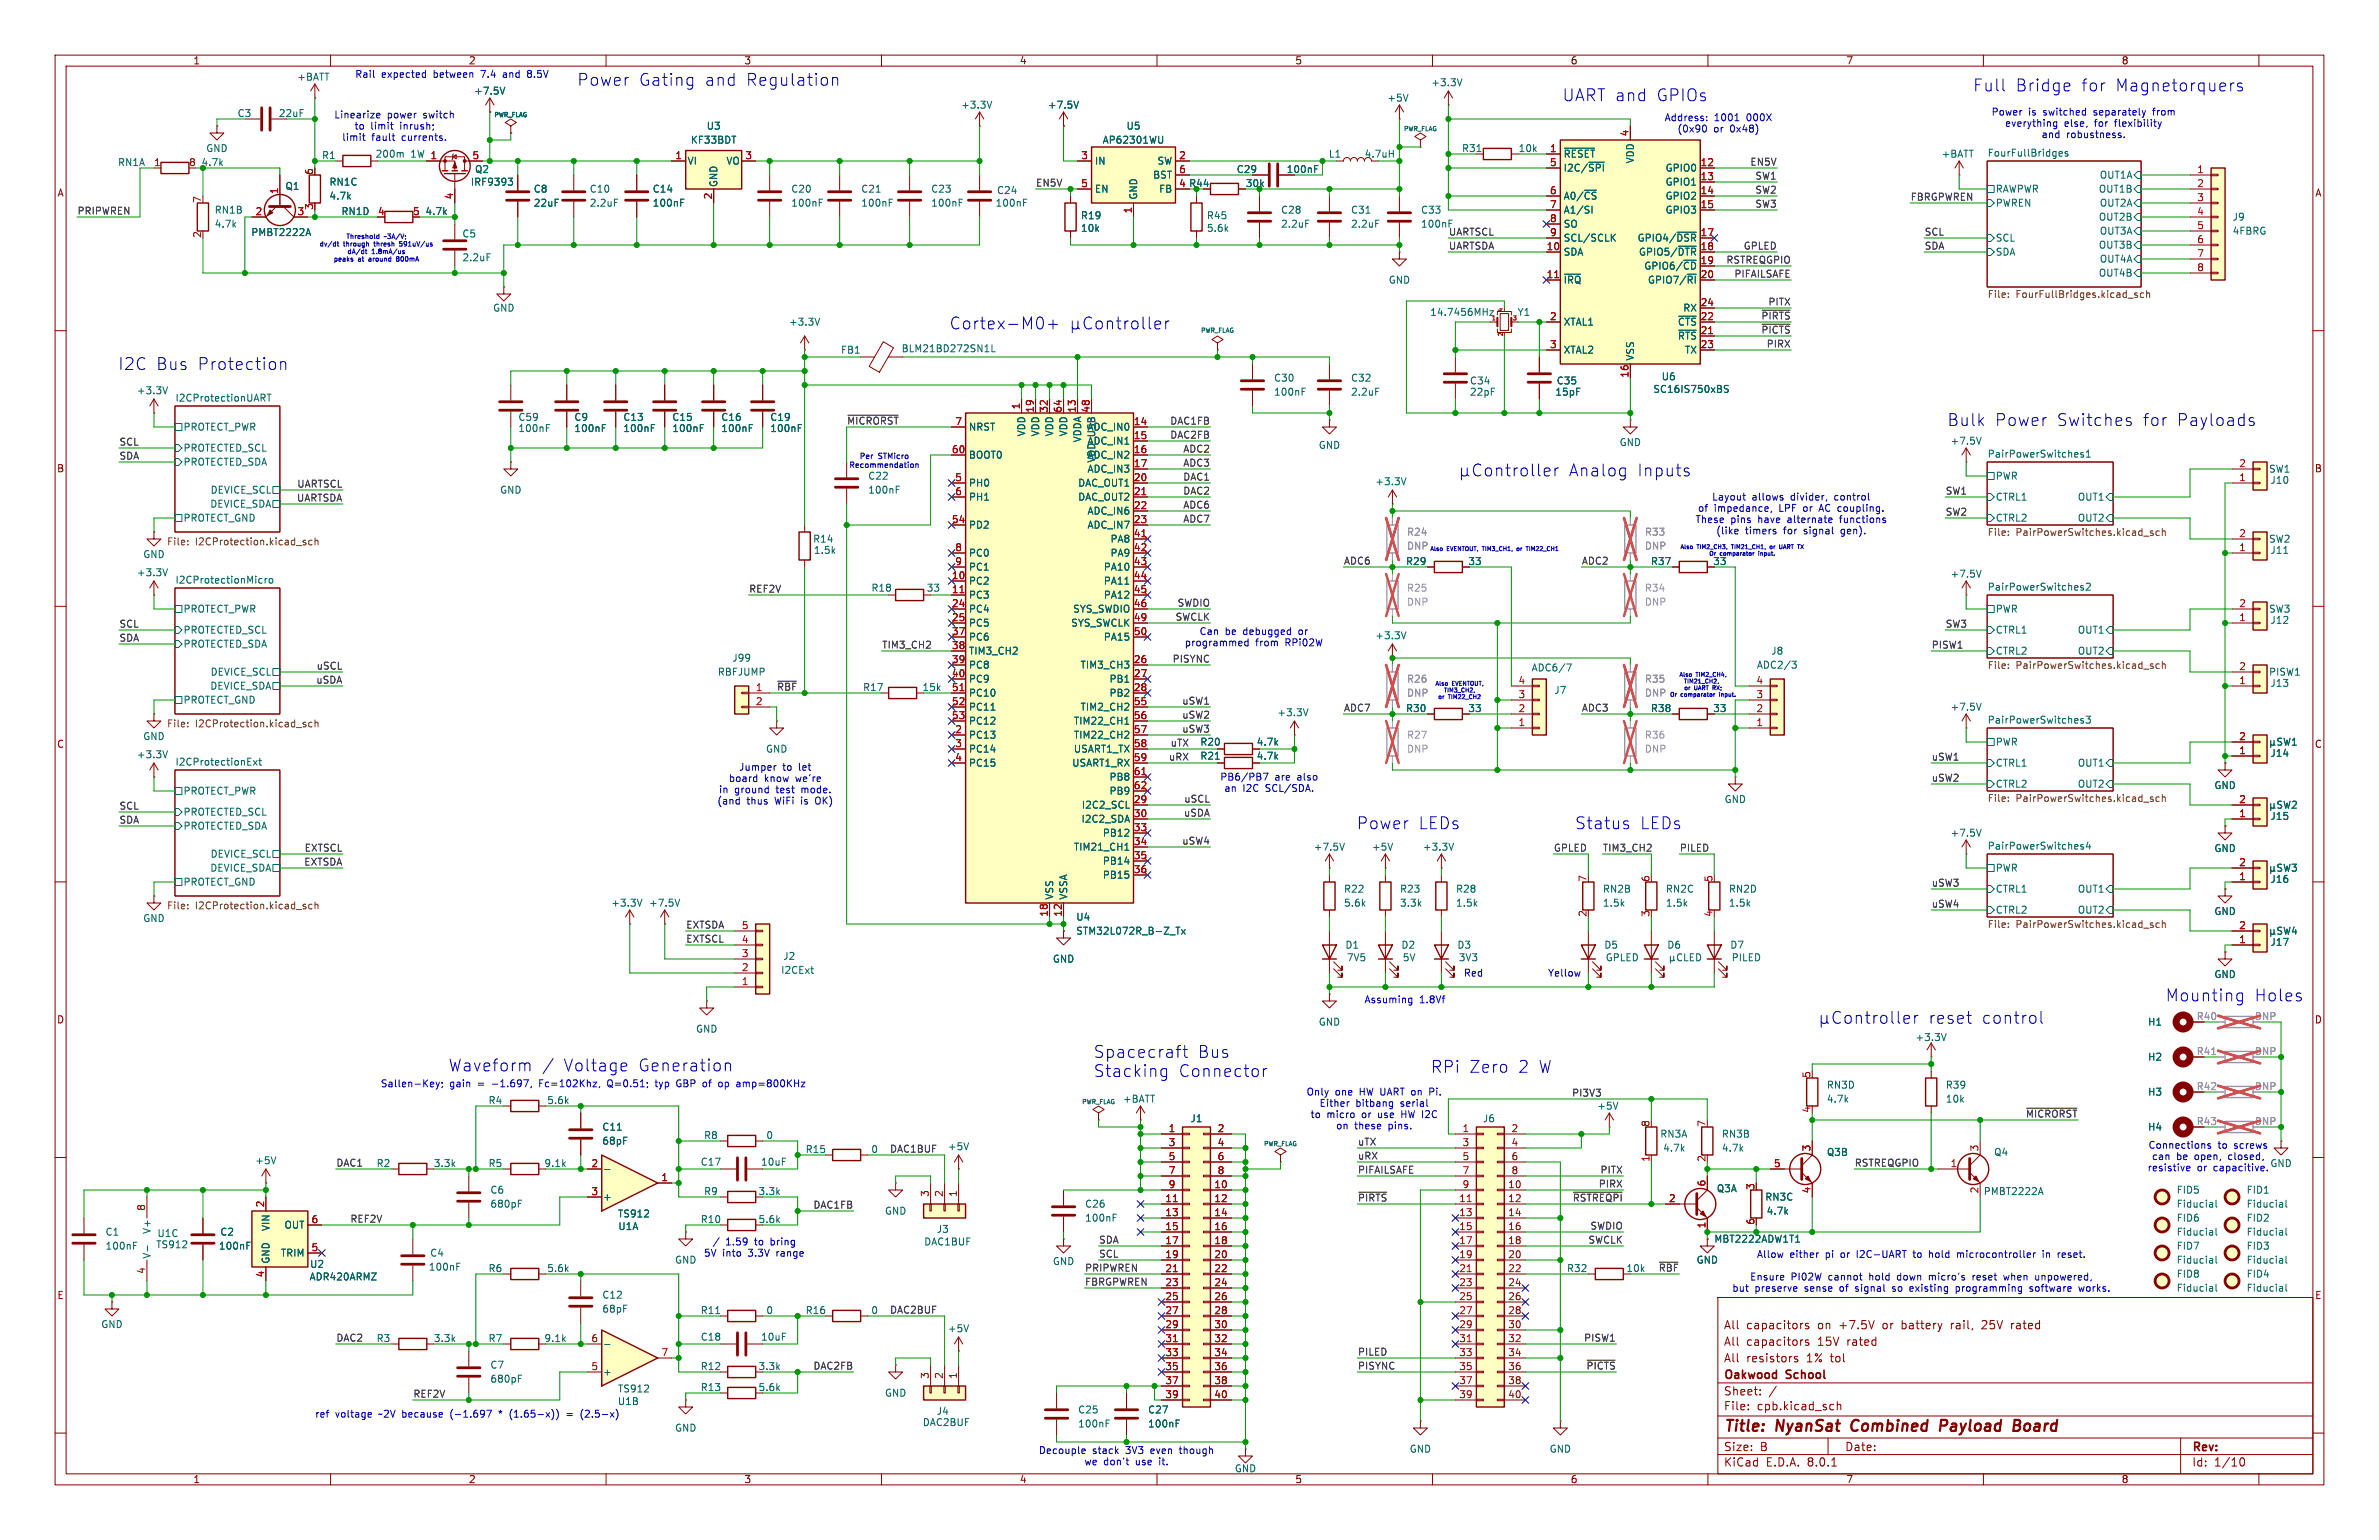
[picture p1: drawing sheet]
<svg xmlns="http://www.w3.org/2000/svg" width="432mm" height="279mm" viewBox="0 0 432 279" stroke-linecap="round" stroke-linejoin="round" font-family="sans-serif">
<defs><g id="words">
<g font-size="3" fill="#0000c2">
<text x="104.6" y="15.8">Power</text>
<text x="115.9" y="15.8">Gating</text>
<text x="127.8" y="15.8">and</text>
<text x="135.4" y="15.8">Regulation</text>
<text x="358.1" y="16.8">Full</text>
<text x="365.8" y="16.8">Bridge</text>
<text x="377.8" y="16.8">for</text>
<text x="384" y="16.8">Magnetorquers</text>
<text x="283.5" y="18.5">UART and</text>
<text x="300.6" y="18.5">GPIOs</text>
<text x="172.2" y="59.9">Cortex-M0+</text>
<text x="21.3" y="67.3">I2C</text>
<text x="28.2" y="67.3">Bus</text>
<text x="35.8" y="67.3">Protection</text>
<text x="353.4" y="77.5">Bulk</text>
<text x="362.1" y="77.5">Power</text>
<text x="373.3" y="77.5">Switches</text>
<text x="389" y="77.5">for</text>
<text x="395.2" y="77.5">Payloads</text>
<text x="284.6" y="86.6">Analog</text>
<text x="297.1" y="86.6">Inputs</text>
<text x="246.1" y="150.6">Power</text>
<text x="257.4" y="150.6">LEDs</text>
<text x="285.8" y="150.6">Status</text>
<text x="297.6" y="150.6">LEDs</text>
<text x="349.9" y="185.9">reset</text>
<text x="392.9" y="181.9">Mounting</text>
<text x="409.1" y="181.9">Holes</text>
<text x="81.3" y="194.6">Waveform</text>
<text x="102.2" y="194.6">Voltage</text>
<text x="115.8" y="194.6">Generation</text>
<text x="198.4" y="192.1">Spacecraft</text>
<text x="198.4" y="195.6">Stacking</text>
<text x="213.8" y="195.6">Connector</text>
<text x="217.3" y="192.1">Bus</text>
<text x="259.6" y="194.8">RPi</text>
<text x="266.6" y="194.8">Zero</text>
<text x="275.5" y="194.8">2 W</text>
</g>
<g font-size="2.8" fill="#840000">
<text x="312.8" y="260.3">Title:</text>
<text x="322.5" y="260.3">NyanSat</text>
<text x="336.9" y="260.3">Combined</text>
<text x="353.8" y="260.3">Payload</text>
<text x="367.9" y="260.3">Board</text>
</g>
<g font-size="2.1" fill="#840000">
<text x="312.8" y="244.4">All</text>
<text x="312.8" y="241.4">All</text>
<text x="317" y="244.4">capacitors</text>
<text x="317" y="241.4">capacitors</text>
<text x="330" y="244.4">15V</text>
<text x="330" y="241.4">on</text>
<text x="334" y="241.4">+7.5V</text>
<text x="335.4" y="244.4">rated</text>
<text x="342" y="241.4">or</text>
<text x="345.6" y="241.4">battery</text>
<text x="354.7" y="241.4">rail,</text>
<text x="360.5" y="241.4">25V</text>
<text x="365.9" y="241.4">rated</text>
<text x="312.8" y="250.6">Oakwood</text>
<text x="312.8" y="247.4">All</text>
<text x="317" y="247.4">resistors</text>
<text x="324.3" y="250.6">School</text>
<text x="328" y="247.4">1% tol</text>
<text x="312.8" y="256.1">File:</text>
<text x="312.8" y="253.4">Sheet:</text>
<text x="318.9" y="256.1">cpb.kicad_sch</text>
<text x="312.8" y="263.5">Size:</text>
<text x="319.5" y="263.5">B</text>
<text x="334.8" y="263.5">Date:</text>
<text x="397.8" y="263.7">Rev:</text>
<text x="312.8" y="266.3">KiCad</text>
<text x="320.5" y="266.3">E.D.A.</text>
<text x="328.1" y="266.3">8.0.1</text>
<text x="397.8" y="266.3">Id:</text>
<text x="401.9" y="266.3">1/10</text>
</g>
<g font-size="1.8" fill="#840000">
<text x="35" y="11.9">1</text>
<text x="85" y="11.9">2</text>
<text x="135" y="11.9">3</text>
<text x="185" y="11.9">4</text>
<text x="235" y="11.9">5</text>
<text x="285" y="11.9">6</text>
<text x="335" y="11.9">7</text>
<text x="385" y="11.9">8</text>
<text x="10.3" y="35.9">A</text>
<text x="420.1" y="35.9">A</text>
<text x="10.3" y="85.9">B</text>
<text x="420.1" y="85.9">B</text>
<text x="10.3" y="135.9">C</text>
<text x="420.1" y="135.9">C</text>
<text x="10.3" y="185.9">D</text>
<text x="420.1" y="185.9">D</text>
<text x="10.3" y="235.9">E</text>
<text x="420.1" y="235.9">E</text>
<text x="35" y="269.3">1</text>
<text x="85" y="269.3">2</text>
<text x="135" y="269.3">3</text>
<text x="185" y="269.3">4</text>
<text x="235" y="269.3">5</text>
<text x="285" y="269.3">6</text>
<text x="335" y="269.3">7</text>
<text x="385" y="269.3">8</text>
</g>
<g font-size="1.8" fill="#006464">
<text x="53.9" y="14.8">+BATT</text>
<text x="86" y="17.4">+7.5V</text>
<text x="259.7" y="15.8">+3.3V</text>
<text x="43" y="21.4">C3</text>
<text x="50.5" y="21.4">22uF</text>
<text x="128.2" y="23.7">U3</text>
<text x="174.3" y="19.9">+3.3V</text>
<text x="190.1" y="19.9">+7.5V</text>
<text x="204.4" y="23.7">U5</text>
<text x="251.7" y="18.6">+5V</text>
<text x="37.3" y="27.8">GND</text>
<text x="58.3" y="29.1">R1</text>
<text x="68.1" y="28.8">200m</text>
<text x="74.6" y="28.8">1W 1</text>
<text x="125.3" y="26.3">KF33BDT</text>
<text x="200" y="26.3">AP62301WU</text>
<text x="241.1" y="28.8">L1</text>
<text x="247.6" y="28.8">4.7uH</text>
<text x="265.3" y="27.8">R31</text>
<text x="275.5" y="27.8">10k</text>
<text x="283.7" y="28.8">~{RESET}</text>
<text x="296.8" y="29.7" transform="rotate(-90 296.8 29.7)">VDD</text>
<text x="352.3" y="28.8">+BATT</text>
<text x="360.7" y="28.5">FourFullBridges</text>
<text x="21.3" y="30.3">RN1A</text>
<text x="51.7" y="34.6">Q1</text>
<text x="59.7" y="33.9">RN1C</text>
<text x="85.4" y="33.9">IRF9393</text>
<text x="86.1" y="31.6">Q2</text>
<text x="96.8" y="35.2">C8</text>
<text x="106.9" y="35.2">C10</text>
<text x="118.4" y="35.2">C14</text>
<text x="124.7" y="30.1">VI</text>
<text x="130.4" y="34" transform="rotate(-90 130.4 34)">GND</text>
<text x="131.7" y="30.1">VO</text>
<text x="143.5" y="35.2">C20</text>
<text x="156.2" y="35.2">C21</text>
<text x="168.9" y="35.2">C23</text>
<text x="180.9" y="35.4">C24</text>
<text x="198.6" y="30.1">IN</text>
<text x="198.6" y="35.2">EN</text>
<text x="209.2" y="32.6">BST</text>
<text x="210" y="30.1">SW</text>
<text x="210.3" y="35.2">FB</text>
<text x="224.4" y="31.6">C29</text>
<text x="233.4" y="31.6">100nF</text>
<text x="283.7" y="31.3">I2C/~{SPI}</text>
<text x="302.2" y="31.3">GPIO0</text>
<text x="302.2" y="33.9">GPIO1</text>
<text x="362.1" y="35.2">RAWPWR</text>
<text x="380.8" y="35.2">OUT1B</text>
<text x="381" y="32.6">OUT1A</text>
<text x="38.9" y="41.5">4.7k</text>
<text x="38.9" y="39">RN1B</text>
<text x="59.7" y="36.4">4.7k</text>
<text x="61.9" y="39.2">RN1D</text>
<text x="77.1" y="39.2">4.7k</text>
<text x="96.8" y="37.7">22uF</text>
<text x="106.9" y="37.7">2.2uF</text>
<text x="118.4" y="37.7">100nF</text>
<text x="143.5" y="37.7">100nF</text>
<text x="156.2" y="37.7">100nF</text>
<text x="168.9" y="37.7">100nF</text>
<text x="180.6" y="37.7">100nF</text>
<text x="196.1" y="40">R19</text>
<text x="206.6" y="36.3" transform="rotate(-90 206.6 36.3)">GND</text>
<text x="219" y="40">R45</text>
<text x="232.4" y="39">C28</text>
<text x="232.4" y="41.5">2.2uF</text>
<text x="245.1" y="39">C31</text>
<text x="245.1" y="41.5">2.2uF</text>
<text x="257.8" y="39">C33</text>
<text x="257.8" y="41.5">100nF</text>
<text x="283.7" y="36.4">A0/~{CS}</text>
<text x="283.7" y="39">A1/SI</text>
<text x="283.7" y="41.5">SO</text>
<text x="302.2" y="36.4">GPIO2</text>
<text x="302.2" y="39">GPIO3</text>
<text x="362.1" y="37.7">PWREN</text>
<text x="380.8" y="40.2">OUT2B</text>
<text x="381" y="37.7">OUT2A</text>
<text x="405.1" y="40.2">J9</text>
<text x="45.5" y="43">PMBT2222A</text>
<text x="83.8" y="43.3">C5</text>
<text x="83.8" y="47.6">2.2uF</text>
<text x="196.1" y="42.3">10k</text>
<text x="219" y="42.3">5.6k</text>
<text x="283.7" y="46.6">SDA</text>
<text x="283.7" y="44">SCL/SCLK</text>
<text x="297.1" y="44">GPIO4/~{DSR}</text>
<text x="297.4" y="46.6">GPIO5/~{DTR}</text>
<text x="362.1" y="44">SCL</text>
<text x="362.1" y="46.6">SDA</text>
<text x="380.8" y="45.3">OUT3B</text>
<text x="381" y="42.8">OUT3A</text>
<text x="381" y="47.9">OUT4A</text>
<text x="405.1" y="42.8">4FBRG</text>
<text x="252" y="51.7">GND</text>
<text x="283.7" y="51.7">~{IRQ}</text>
<text x="298.3" y="49.1">GPIO6/~{CD}</text>
<text x="299" y="51.7">GPIO7/~{RI}</text>
<text x="380.8" y="50.4">OUT4B</text>
<text x="89.4" y="56.7">GND</text>
<text x="143.1" y="59.3">+3.3V</text>
<text x="259.5" y="57.5">14.7456MHz</text>
<text x="275.4" y="57.5">Y1</text>
<text x="283.7" y="59.3">XTAL1</text>
<text x="304.5" y="59.3">~{CTS}</text>
<text x="305.4" y="56.7">RX</text>
<text x="152.5" y="64.4">FB1</text>
<text x="163.6" y="64.1">BLM21BD272SN1L</text>
<text x="283.7" y="64.4">XTAL2</text>
<text x="296.8" y="65.5" transform="rotate(-90 296.8 65.5)">VSS</text>
<text x="304.5" y="61.8">~{RTS}</text>
<text x="305.7" y="64.4">TX</text>
<text x="24.7" y="71.7">+3.3V</text>
<text x="231.1" y="72">100nF</text>
<text x="231.1" y="69.4">C30</text>
<text x="245.1" y="69.4">C32</text>
<text x="245.1" y="72">2.2uF</text>
<text x="266.7" y="70">C34</text>
<text x="266.7" y="72">22pF</text>
<text x="282.2" y="72">15pF</text>
<text x="282.5" y="70">C35</text>
<text x="300" y="71.5">SC16IS750xBS</text>
<text x="301.5" y="69.2">U6</text>
<text x="31.7" y="72.9">I2CProtectionUART</text>
<text x="94" y="76.6">C59</text>
<text x="104.1" y="76.6">C9</text>
<text x="113" y="76.6">C13</text>
<text x="121.9" y="76.6">C15</text>
<text x="130.8" y="76.6">C16</text>
<text x="139.7" y="76.6">C19</text>
<text x="33.2" y="78.3">PROTECT_PWR</text>
<text x="33.2" y="82.1">PROTECTED_SCL</text>
<text x="94" y="78.6">100nF</text>
<text x="104.1" y="78.6">100nF</text>
<text x="113" y="78.6">100nF</text>
<text x="121.9" y="78.6">100nF</text>
<text x="130.8" y="78.6">100nF</text>
<text x="139.7" y="78.6">100nF</text>
<text x="175.8" y="83.4">BOOT0</text>
<text x="175.8" y="78.3">NRST</text>
<text x="186.3" y="79.3" transform="rotate(-90 186.3 79.3)">VDD</text>
<text x="188.8" y="79.3" transform="rotate(-90 188.8 79.3)">VDD</text>
<text x="191.4" y="79.3" transform="rotate(-90 191.4 79.3)">VDD</text>
<text x="193.9" y="79.3" transform="rotate(-90 193.9 79.3)">VDD</text>
<text x="196.4" y="80.4" transform="rotate(-90 196.4 80.4)">VDDA</text>
<text x="197.3" y="78.3">ADC_IN0</text>
<text x="197.3" y="80.9">ADC_IN1</text>
<text x="197.3" y="83.4">ADC_IN2</text>
<text x="239.3" y="81.6">GND</text>
<text x="293.9" y="81.1">GND</text>
<text x="353.9" y="80.9">+7.5V</text>
<text x="360.7" y="83.1">PairPowerSwitches1</text>
<text x="33.2" y="84.7">PROTECTED_SDA</text>
<text x="38.1" y="89.8">DEVICE_SCL</text>
<text x="90.7" y="89.8">GND</text>
<text x="157.5" y="89.8">100nF</text>
<text x="157.5" y="87.2">C22</text>
<text x="175.8" y="88.5">PH0</text>
<text x="195.6" y="88.5">DAC_OUT1</text>
<text x="197.3" y="86">ADC_IN3</text>
<text x="199" y="84" transform="rotate(-90 199 84)">VDD_USB</text>
<text x="249.5" y="88.2">+3.3V</text>
<text x="362.1" y="87.2">PWR</text>
<text x="411.7" y="86">SW1</text>
<text x="412" y="88">J10</text>
<text x="33.2" y="94.8">PROTECT_GND</text>
<text x="38.1" y="92.3">DEVICE_SDA</text>
<text x="175.8" y="91">PH1</text>
<text x="195.6" y="91">DAC_OUT2</text>
<text x="197.3" y="93.6">ADC_IN6</text>
<text x="362.1" y="94.8">CTRL2</text>
<text x="362.1" y="91">CTRL1</text>
<text x="377" y="91">OUT1</text>
<text x="377" y="94.8">OUT2</text>
<text x="25.9" y="101.4">GND</text>
<text x="147.5" y="98.7">R14</text>
<text x="147.6" y="100.7">1.5k</text>
<text x="175.8" y="96.1">PD2</text>
<text x="175.8" y="101.2">PC0</text>
<text x="197.3" y="96.1">ADC_IN7</text>
<text x="201.5" y="98.7">PA8</text>
<text x="201.5" y="101.2">PA9</text>
<text x="411.7" y="98.7">SW2</text>
<text x="412" y="100.7">J11</text>
<text x="24.7" y="104.7">+3.3V</text>
<text x="31.7" y="106">I2CProtectionMicro</text>
<text x="158.1" y="107.5">R18</text>
<text x="168.1" y="107.5">33</text>
<text x="175.8" y="106.3">PC2</text>
<text x="175.8" y="103.7">PC1</text>
<text x="200.3" y="103.7">PA10</text>
<text x="200.3" y="106.3">PA11</text>
<text x="255.1" y="102.7">R29</text>
<text x="266.4" y="102.7">33</text>
<text x="299.6" y="102.7">R37</text>
<text x="310.9" y="102.7">33</text>
<text x="353.9" y="105">+7.5V</text>
<text x="360.7" y="107.2">PairPowerSwitches2</text>
<text x="33.2" y="111.4">PROTECT_PWR</text>
<text x="175.8" y="108.8">PC3</text>
<text x="175.8" y="111.4">PC4</text>
<text x="175.8" y="113.9">PC5</text>
<text x="194.3" y="113.9">SYS_SWCLK</text>
<text x="194.7" y="111.4">SYS_SWDIO</text>
<text x="200.3" y="108.8">PA12</text>
<text x="362.1" y="111.4">PWR</text>
<text x="411.7" y="111.4">SW3</text>
<text x="412" y="113.4">J12</text>
<text x="33.2" y="115.2">PROTECTED_SCL</text>
<text x="33.2" y="117.7">PROTECTED_SDA</text>
<text x="175.8" y="116.4">PC6</text>
<text x="175.8" y="119">TIM3_CH2</text>
<text x="200.3" y="116.4">PA15</text>
<text x="249.5" y="116.2">+3.3V</text>
<text x="321.4" y="119">J8</text>
<text x="362.1" y="119">CTRL2</text>
<text x="362.1" y="115.2">CTRL1</text>
<text x="377" y="115.2">OUT1</text>
<text x="377" y="119">OUT2</text>
<text x="38.1" y="125.3">DEVICE_SDA</text>
<text x="38.1" y="122.8">DEVICE_SCL</text>
<text x="130.2" y="122.8">RBFJUMP</text>
<text x="132.8" y="120.2">J99</text>
<text x="156.5" y="125.6">R17</text>
<text x="167.3" y="125.6">15k</text>
<text x="175.8" y="121.5">PC8</text>
<text x="175.8" y="124.1">PC9</text>
<text x="196" y="121.5">TIM3_CH3</text>
<text x="201.3" y="124.1">PB1</text>
<text x="277.9" y="122">ADC6/7</text>
<text x="318.8" y="121.5">ADC2/3</text>
<text x="411.7" y="122.8">PISW1</text>
<text x="412" y="124.8">J13</text>
<text x="33.2" y="127.9">PROTECT_GND</text>
<text x="175.8" y="126.6">PC10</text>
<text x="175.8" y="129.1">PC11</text>
<text x="175.8" y="131.7">PC12</text>
<text x="194.8" y="131.7">TIM22_CH1</text>
<text x="196" y="129.1">TIM2_CH2</text>
<text x="201.3" y="126.6">PB2</text>
<text x="231.8" y="130.1">+3.3V</text>
<text x="255.1" y="129.4">R30</text>
<text x="266.4" y="129.4">33</text>
<text x="282" y="126.1">J7</text>
<text x="299.6" y="129.4">R38</text>
<text x="310.9" y="129.4">33</text>
<text x="353.9" y="129.1">+7.5V</text>
<text x="360.7" y="131.4">PairPowerSwitches3</text>
<text x="24.7" y="137.8">+3.3V</text>
<text x="25.9" y="134.5">GND</text>
<text x="138.9" y="136.8">GND</text>
<text x="175.8" y="134.2">PC13</text>
<text x="175.8" y="136.8">PC14</text>
<text x="194.8" y="134.2">TIM22_CH2</text>
<text x="194.8" y="136.8">USART1_TX</text>
<text x="217.8" y="135.5">R20</text>
<text x="228" y="135.5">4.7k</text>
<text x="362.1" y="135.5">PWR</text>
<text x="412" y="137.5">J14</text>
<text x="31.7" y="139">I2CProtectionExt</text>
<text x="175.8" y="139.3">PC15</text>
<text x="194.5" y="139.3">USART1_RX</text>
<text x="201.3" y="141.8">PB8</text>
<text x="217.8" y="138">R21</text>
<text x="228" y="138">4.7k</text>
<text x="362.1" y="143.1">CTRL2</text>
<text x="362.1" y="139.3">CTRL1</text>
<text x="377" y="139.3">OUT1</text>
<text x="377" y="143.1">OUT2</text>
<text x="401.8" y="143.4">GND</text>
<text x="33.2" y="144.4">PROTECT_PWR</text>
<text x="33.2" y="148.2">PROTECTED_SCL</text>
<text x="196.2" y="149.5">I2C2_SDA</text>
<text x="196.3" y="146.9">I2C2_SCL</text>
<text x="201.3" y="144.4">PB9</text>
<text x="312.9" y="145.9">GND</text>
<text x="412" y="148.9">J15</text>
<text x="33.2" y="150.7">PROTECTED_SDA</text>
<text x="38.1" y="155.8">DEVICE_SCL</text>
<text x="194.8" y="154.5">TIM21_CH1</text>
<text x="200.1" y="152">PB12</text>
<text x="238.4" y="154.5">+7.5V</text>
<text x="248.9" y="154.5">+5V</text>
<text x="258.2" y="154.5">+3.3V</text>
<text x="353.9" y="152">+7.5V</text>
<text x="360.7" y="154.2">PairPowerSwitches4</text>
<text x="401.8" y="154.8">GND</text>
<text x="33.2" y="160.9">PROTECT_GND</text>
<text x="38.1" y="158.3">DEVICE_SDA</text>
<text x="200.1" y="157.1">PB14</text>
<text x="200.1" y="159.6">PB15</text>
<text x="362.1" y="158.3">PWR</text>
<text x="412" y="160.4">J16</text>
<text x="25.9" y="167.5">GND</text>
<text x="110.8" y="164.7">+3.3V</text>
<text x="117.7" y="164.7">+7.5V</text>
<text x="191.4" y="163.3" transform="rotate(-90 191.4 163.3)">VSS</text>
<text x="193.9" y="163.3" transform="rotate(-90 193.9 163.3)">VSSA</text>
<text x="195.2" y="167.2">U4</text>
<text x="243.8" y="164.7">5.6k</text>
<text x="243.8" y="162.2">R22</text>
<text x="254" y="162.2">R23</text>
<text x="254" y="164.7">3.3k</text>
<text x="264.2" y="162.2">R28</text>
<text x="264.2" y="164.7">1.5k</text>
<text x="290.8" y="162.2">RN2B</text>
<text x="290.8" y="164.7">1.5k</text>
<text x="302.3" y="162.2">RN2C</text>
<text x="302.3" y="164.7">1.5k</text>
<text x="313.7" y="162.2">RN2D</text>
<text x="313.7" y="164.7">1.5k</text>
<text x="362.1" y="166">CTRL2</text>
<text x="362.1" y="162.2">CTRL1</text>
<text x="377" y="162.2">OUT1</text>
<text x="377" y="166">OUT2</text>
<text x="401.8" y="166.2">GND</text>
<text x="195.2" y="169.8">STM32L072R_B-Z_Tx</text>
<text x="244.1" y="172.3">D1</text>
<text x="254.3" y="172.3">D2</text>
<text x="264.4" y="172.3">D3</text>
<text x="291.1" y="172.3">D5</text>
<text x="302.5" y="172.3">D6</text>
<text x="314" y="172.3">D7</text>
<text x="412" y="171.8">J17</text>
<text x="141.7" y="176.9">I2CExt</text>
<text x="142.1" y="174.3">J2</text>
<text x="191" y="174.9">GND</text>
<text x="244.4" y="174.6">7V5</text>
<text x="254.5" y="174.6">5V</text>
<text x="264.7" y="174.6">3V3</text>
<text x="291.3" y="174.6">GPLED</text>
<text x="401.8" y="177.6">GND</text>
<text x="126.2" y="187.6">GND</text>
<text x="239.3" y="186.3">GND</text>
<text x="347.6" y="189.1">+3.3V</text>
<text x="389.8" y="186.3">H1</text>
<text x="331.5" y="197.7">RN3D</text>
<text x="353.1" y="197.7">R39</text>
<text x="389.8" y="192.6">H2</text>
<text x="88.6" y="200.5">R4</text>
<text x="99.2" y="200.5">5.6k</text>
<text x="203.7" y="200.3">+BATT</text>
<text x="216" y="203.8">J1</text>
<text x="269.1" y="203.8">J6</text>
<text x="289.8" y="201.5">+5V</text>
<text x="331.5" y="200.3">4.7k</text>
<text x="353.1" y="200.3">10k</text>
<text x="389.8" y="199">H3</text>
<text x="109.2" y="205.3">C11</text>
<text x="109.2" y="207.9">68pF</text>
<text x="127.7" y="206.9">R8</text>
<text x="139" y="206.9">0</text>
<text x="146.1" y="209.4">R15</text>
<text x="158" y="209.4">0</text>
<text x="172" y="208.9">+5V</text>
<text x="301.3" y="206.6">RN3A</text>
<text x="301.8" y="209.1">4.7k</text>
<text x="312.4" y="206.6">RN3B</text>
<text x="312.4" y="209.1">4.7k</text>
<text x="331.5" y="209.9">Q3B</text>
<text x="361.8" y="209.9">Q4</text>
<text x="389.8" y="205.3">H4</text>
<text x="46.2" y="211.4">+5V</text>
<text x="68.3" y="211.9">R2</text>
<text x="78.6" y="211.9">3.3k</text>
<text x="88.6" y="211.9">R5</text>
<text x="98.7" y="211.9">9.1k</text>
<text x="127.1" y="211.7">C17</text>
<text x="138" y="211.7">10uF</text>
<text x="88.9" y="216.8">C6</text>
<text x="88.9" y="219.3">680pF</text>
<text x="109.3" y="218">+</text>
<text x="112.1" y="221.1">TS912</text>
<text x="127.7" y="217">R9</text>
<text x="137.6" y="217">3.3k</text>
<text x="160.5" y="220.6">GND</text>
<text x="196.9" y="221.8">100nF</text>
<text x="196.9" y="219.3">C26</text>
<text x="311.5" y="216.5">Q3A</text>
<text x="320.3" y="218">RN3C</text>
<text x="320.6" y="220.6">4.7k</text>
<text x="360" y="217">PMBT2222A</text>
<text x="395" y="221.8">FID6</text>
<text x="395" y="216.8">FID5</text>
<text x="395" y="219.3">Fiducial</text>
<text x="407.7" y="216.8">FID1</text>
<text x="407.7" y="219.3">Fiducial</text>
<text x="407.7" y="221.8">FID2</text>
<text x="19.1" y="224.4">C1</text>
<text x="19.1" y="226.9">100nF</text>
<text x="27.5" y="224" transform="rotate(-90 27.5 224)">V+</text>
<text x="28.2" y="226.7">TS912</text>
<text x="28.5" y="224.6">U1C</text>
<text x="39.6" y="226.9">100nF</text>
<text x="39.9" y="224.4">C2</text>
<text x="49.1" y="223.4" transform="rotate(-90 49.1 223.4)">VIN</text>
<text x="51.5" y="223.1">OUT</text>
<text x="112.1" y="223.4">U1A</text>
<text x="127.1" y="222.1">R10</text>
<text x="137.6" y="222.1">5.6k</text>
<text x="167.6" y="226.2">DAC1BUF</text>
<text x="169.9" y="223.9">J3</text>
<text x="311.1" y="225.7">MBT2222ADW1T1</text>
<text x="395" y="226.9">FID7</text>
<text x="395" y="224.4">Fiducial</text>
<text x="407.7" y="224.4">Fiducial</text>
<text x="407.7" y="226.9">FID3</text>
<text x="27.5" y="228.5" transform="rotate(-90 27.5 228.5)">V-</text>
<text x="49.1" y="229.4" transform="rotate(-90 49.1 229.4)">GND</text>
<text x="50.9" y="228.2">TRIM</text>
<text x="56.1" y="232.5">ADR420ARMZ</text>
<text x="56.2" y="230.2">U2</text>
<text x="77.7" y="230.7">100nF</text>
<text x="78" y="228.2">C4</text>
<text x="88.6" y="231">R6</text>
<text x="99.2" y="231">5.6k</text>
<text x="122.4" y="229.5">GND</text>
<text x="191" y="229.7">GND</text>
<text x="284.3" y="231">R32</text>
<text x="295.1" y="231">10k</text>
<text x="307.8" y="229.5">GND</text>
<text x="395" y="229.5">Fiducial</text>
<text x="395" y="232">FID8</text>
<text x="407.7" y="232">FID4</text>
<text x="407.7" y="229.5">Fiducial</text>
<text x="109.2" y="235.8">C12</text>
<text x="109.2" y="238.4">68pF</text>
<text x="127.1" y="238.6">R11</text>
<text x="139" y="238.6">0</text>
<text x="146.1" y="238.6">R16</text>
<text x="158" y="238.6">0</text>
<text x="395" y="234.5">Fiducial</text>
<text x="407.7" y="234.5">Fiducial</text>
<text x="18.3" y="241.1">GND</text>
<text x="68.3" y="243.7">R3</text>
<text x="78.6" y="243.7">3.3k</text>
<text x="88.6" y="243.7">R7</text>
<text x="98.7" y="243.7">9.1k</text>
<text x="127.1" y="243.4">C18</text>
<text x="138" y="243.4">10uF</text>
<text x="172" y="241.9">+5V</text>
<text x="88.9" y="248.5">C7</text>
<text x="88.9" y="251.1">680pF</text>
<text x="109.3" y="249.8">+</text>
<text x="127.1" y="248.8">R12</text>
<text x="137.6" y="248.8">3.3k</text>
<text x="112.1" y="252.8">TS912</text>
<text x="127.1" y="252.6">R13</text>
<text x="137.6" y="252.6">5.6k</text>
<text x="160.5" y="253.6">GND</text>
<text x="169.9" y="256.9">J4</text>
<text x="195.6" y="256.6">C25</text>
<text x="208.3" y="256.6">C27</text>
<text x="122.4" y="259.9">GND</text>
<text x="167.4" y="258.9">DAC2BUF</text>
<text x="195.6" y="259.2">100nF</text>
<text x="208.3" y="259.2">100nF</text>
<text x="255.8" y="263.8">GND</text>
<text x="281.2" y="263.8">GND</text>
<text x="224" y="267.3">GND</text>
</g>
<g font-size="1.8" fill="#0000c2">
<text x="64.4" y="14.3">Rail</text>
<text x="69.2" y="14.3">expected</text>
<text x="78.8" y="14.3">between</text>
<text x="87.6" y="14.3">7.4</text>
<text x="91.8" y="14.3">and</text>
<text x="96.4" y="14.3">8.5V</text>
<text x="60.6" y="21.7">Linearize</text>
<text x="64.2" y="23.7">to</text>
<text x="67.3" y="23.7">limit</text>
<text x="70.3" y="21.7">power</text>
<text x="72.7" y="23.7">inrush;</text>
<text x="77" y="21.7">switch</text>
<text x="302" y="22.2">Address:</text>
<text x="311.1" y="22.2">1001</text>
<text x="317.1" y="22.2">000X</text>
<text x="361.4" y="21.2">Power</text>
<text x="363.8" y="23.2">everything</text>
<text x="368.2" y="21.2">is</text>
<text x="371" y="21.2">switched</text>
<text x="374.7" y="23.2">else,</text>
<text x="380.3" y="21.2">separately</text>
<text x="380.3" y="23.2">for</text>
<text x="384.2" y="23.2">flexibility</text>
<text x="391.3" y="21.2">from</text>
<text x="62" y="25.8">limit</text>
<text x="67.5" y="25.8">fault</text>
<text x="73.1" y="25.8">currents.</text>
<text x="304.4" y="24.2">(0x90</text>
<text x="311" y="24.2">or</text>
<text x="314.2" y="24.2">0x48)</text>
<text x="370.5" y="25.3">and</text>
<text x="375.1" y="25.3">robustness.</text>
<text x="307.6" y="95.1">These</text>
<text x="308.1" y="93.1">of</text>
<text x="310.7" y="91">Layout</text>
<text x="311.1" y="93.1">impedance,</text>
<text x="314.1" y="95.1">pins</text>
<text x="318" y="91">allows</text>
<text x="319.2" y="95.1">have</text>
<text x="323.1" y="93.1">LPF</text>
<text x="324.8" y="95.1">alternate</text>
<text x="325.2" y="91">divider,</text>
<text x="327.6" y="93.1">or</text>
<text x="330.7" y="93.1">AC coupling.</text>
<text x="333.3" y="91">control</text>
<text x="334.4" y="95.1">functions</text>
<text x="311.4" y="97.2">(like</text>
<text x="316.8" y="97.2">timers</text>
<text x="323.9" y="97.2">for</text>
<text x="327.7" y="97.2">signal</text>
<text x="334.6" y="97.2">gen).</text>
<text x="214.9" y="117.5">programmed</text>
<text x="217.6" y="115.4">Can</text>
<text x="222.4" y="115.4">be</text>
<text x="225.8" y="115.4">debugged</text>
<text x="227.9" y="117.5">from</text>
<text x="233.4" y="117.5">RPi02W</text>
<text x="236" y="115.4">or</text>
<text x="132.2" y="142.1">board</text>
<text x="134.1" y="140">Jumper</text>
<text x="138.7" y="142.1">know</text>
<text x="142.1" y="140">to</text>
<text x="144.6" y="142.1">we're</text>
<text x="145.1" y="140">let</text>
<text x="221.4" y="141.8">PB6/PB7</text>
<text x="222.1" y="143.9">an</text>
<text x="225.6" y="143.9">I2C</text>
<text x="229.8" y="143.9">SCL/SDA.</text>
<text x="231.4" y="141.8">are</text>
<text x="235.6" y="141.8">also</text>
<text x="130.1" y="146.2">(and</text>
<text x="130.4" y="144.1">in</text>
<text x="133.3" y="144.1">ground</text>
<text x="135.6" y="146.2">thus</text>
<text x="140.8" y="146.2">WiFi</text>
<text x="141" y="144.1">test</text>
<text x="145.7" y="146.2">is</text>
<text x="145.8" y="144.1">mode.</text>
<text x="148.5" y="146.2">OK)</text>
<text x="265.6" y="177.4">Red</text>
<text x="280.9" y="177.4">Yellow</text>
<text x="247.6" y="182.2">Assuming</text>
<text x="257.6" y="182.2">1.8Vf</text>
<text x="69" y="197.5">Sallen-Key;</text>
<text x="81.6" y="197.5">gain</text>
<text x="86.8" y="197.5">=</text>
<text x="89.6" y="197.5">-1.697,</text>
<text x="98.4" y="197.5">Fc=102Khz,</text>
<text x="111" y="197.5">Q=0.51;</text>
<text x="119.9" y="197.5">typ</text>
<text x="123.9" y="197.5">GBP</text>
<text x="128.9" y="197.5">of</text>
<text x="131.9" y="197.5">op</text>
<text x="135.4" y="197.5">amp=800KHz</text>
<text x="237" y="199">Only</text>
<text x="237.8" y="203.1">to</text>
<text x="239.4" y="201">Either</text>
<text x="240.8" y="203.1">micro</text>
<text x="242.3" y="199">one</text>
<text x="246.1" y="201">bitbang</text>
<text x="246.9" y="199">HW UART on</text>
<text x="247.3" y="203.1">or</text>
<text x="250.4" y="203.1">use</text>
<text x="254.3" y="201">serial</text>
<text x="254.9" y="203.1">HW I2C</text>
<text x="260.1" y="199">Pi.</text>
<text x="242.4" y="205.1">on</text>
<text x="245.9" y="205.1">these</text>
<text x="252.1" y="205.1">pins.</text>
<text x="389.9" y="208.6">Connections</text>
<text x="402.6" y="208.6">to</text>
<text x="405.6" y="208.6">screws</text>
<text x="389.7" y="212.7">resistive</text>
<text x="390.5" y="210.7">can</text>
<text x="395" y="210.7">be</text>
<text x="398.5" y="210.7">open,</text>
<text x="398.8" y="212.7">or</text>
<text x="401.9" y="212.7">capacitive.</text>
<text x="404.8" y="210.7">closed,</text>
<text x="412" y="211.9">GND</text>
<text x="131.7" y="226.2">1.59</text>
<text x="137.1" y="226.2">to</text>
<text x="140.2" y="226.2">bring</text>
<text x="127.7" y="228.2">5V</text>
<text x="131.1" y="228.2">into</text>
<text x="135.9" y="228.2">3.3V</text>
<text x="141.2" y="228.2">range</text>
<text x="317.6" y="232.5">Ensure</text>
<text x="318.8" y="228.4">Allow</text>
<text x="324.9" y="228.4">either</text>
<text x="325.1" y="232.5">PI02W</text>
<text x="331.5" y="228.4">pi</text>
<text x="332" y="232.5">cannot</text>
<text x="334.4" y="228.4">or</text>
<text x="337.5" y="228.4">I2C-UART</text>
<text x="339.6" y="232.5">hold</text>
<text x="344.9" y="232.5">down</text>
<text x="348" y="228.4">to</text>
<text x="350.8" y="232.5">micro's</text>
<text x="351" y="228.4">hold</text>
<text x="356.3" y="228.4">microcontroller</text>
<text x="358.9" y="232.5">reset</text>
<text x="364.8" y="232.5">when</text>
<text x="370.7" y="232.5">unpowered,</text>
<text x="372.1" y="228.4">in</text>
<text x="375" y="228.4">reset.</text>
<text x="314.3" y="234.6">but</text>
<text x="318.5" y="234.6">preserve</text>
<text x="327.7" y="234.6">sense</text>
<text x="334.2" y="234.6">of</text>
<text x="337.3" y="234.6">signal</text>
<text x="344.2" y="234.6">so</text>
<text x="347.5" y="234.6">existing</text>
<text x="356.1" y="234.6">programming</text>
<text x="369.7" y="234.6">software</text>
<text x="378.9" y="234.6">works.</text>
<text x="57.1" y="257.4">ref</text>
<text x="60.9" y="257.4">voltage</text>
<text x="68.9" y="257.4">~2V because</text>
<text x="82.2" y="257.4">(-1.697</text>
<text x="91.3" y="257.4">*</text>
<text x="93.4" y="257.4">(1.65-x))</text>
<text x="103.9" y="257.4">=</text>
<text x="106.7" y="257.4">(2.5-x)</text>
<text x="112" y="255.1">U1B</text>
<text x="188.5" y="264">Decouple</text>
<text x="196.7" y="266">we</text>
<text x="198.3" y="264">stack</text>
<text x="200.3" y="266">don't</text>
<text x="204.5" y="264">3V3</text>
<text x="206.3" y="266">use</text>
<text x="209.2" y="264">even</text>
<text x="210.7" y="266">it.</text>
<text x="214.6" y="264">though</text>
</g>
<g font-size="1.8" fill="#a90000">
<text x="78" y="29">1</text>
<text x="85.7" y="29">5</text>
<text x="122.5" y="29">1</text>
<text x="135.2" y="29">3</text>
<text x="196.1" y="29">3</text>
<text x="213.9" y="29">2</text>
<text x="281.2" y="27.7">1</text>
<text x="295.7" y="24.8" transform="rotate(-90 295.7 24.8)">4</text>
<text x="27.9" y="30.2">1</text>
<text x="34.2" y="30.2">8</text>
<text x="50.5" y="35.3" transform="rotate(-90 50.5 35.3)">1</text>
<text x="56.9" y="31.8" transform="rotate(-90 56.9 31.8)">6</text>
<text x="196.1" y="34">5</text>
<text x="213.9" y="31.5">6</text>
<text x="281.2" y="30.2">5</text>
<text x="281.2" y="35.3">6</text>
<text x="308.6" y="30.2">12</text>
<text x="308.6" y="32.8">13</text>
<text x="308.6" y="35.3">14</text>
<text x="398.7" y="31.5">1</text>
<text x="398.7" y="34">2</text>
<text x="36.6" y="36.9" transform="rotate(-90 36.6 36.9)">7</text>
<text x="46.3" y="39.1">2</text>
<text x="53.9" y="39.1">3</text>
<text x="56.9" y="38.2" transform="rotate(-90 56.9 38.2)">3</text>
<text x="68.5" y="39.1">4</text>
<text x="74.9" y="39.1">5</text>
<text x="82.3" y="36.3" transform="rotate(-90 82.3 36.3)">4</text>
<text x="129.3" y="36.3" transform="rotate(-90 129.3 36.3)">2</text>
<text x="205.5" y="38.8" transform="rotate(-90 205.5 38.8)">1</text>
<text x="281.2" y="37.8">7</text>
<text x="281.2" y="40.4">8</text>
<text x="308.6" y="37.8">15</text>
<text x="398.7" y="36.6">3</text>
<text x="398.7" y="39.1">4</text>
<text x="398.7" y="41.7">5</text>
<text x="36.6" y="43.3" transform="rotate(-90 36.6 43.3)">2</text>
<text x="280.6" y="45.5">10</text>
<text x="281.2" y="42.9">9</text>
<text x="308.6" y="42.9">17</text>
<text x="308.6" y="45.5">18</text>
<text x="398.7" y="44.2">6</text>
<text x="398.7" y="46.7">7</text>
<text x="280.6" y="50.5">11</text>
<text x="308.6" y="48">19</text>
<text x="308.6" y="50.5">20</text>
<text x="398.7" y="49.3">8</text>
<text x="281.2" y="58.2">2</text>
<text x="308.6" y="58.2">22</text>
<text x="308.6" y="55.6">24</text>
<text x="281.2" y="63.2">3</text>
<text x="308.6" y="60.7">21</text>
<text x="308.6" y="63.2">23</text>
<text x="295.7" y="68.6" transform="rotate(-90 295.7 68.6)">16</text>
<text x="173.3" y="77.2">7</text>
<text x="185.2" y="74.4" transform="rotate(-90 185.2 74.4)">1</text>
<text x="187.7" y="75" transform="rotate(-90 187.7 75)">19</text>
<text x="190.2" y="75" transform="rotate(-90 190.2 75)">32</text>
<text x="192.8" y="75" transform="rotate(-90 192.8 75)">64</text>
<text x="195.3" y="75" transform="rotate(-90 195.3 75)">13</text>
<text x="197.9" y="75" transform="rotate(-90 197.9 75)">48</text>
<text x="205.7" y="77.2">14</text>
<text x="172.7" y="82.3">60</text>
<text x="205.7" y="79.8">15</text>
<text x="205.7" y="82.3">16</text>
<text x="173.3" y="87.4">5</text>
<text x="173.3" y="89.9">6</text>
<text x="205.7" y="84.8">17</text>
<text x="205.7" y="87.4">20</text>
<text x="205.7" y="89.9">21</text>
<text x="406.3" y="87.4">1</text>
<text x="406.3" y="84.8">2</text>
<text x="172.7" y="95">54</text>
<text x="205.7" y="92.5">22</text>
<text x="205.7" y="95">23</text>
<text x="173.3" y="100.1">8</text>
<text x="205.7" y="97.5">41</text>
<text x="205.7" y="100.1">42</text>
<text x="406.3" y="100.1">1</text>
<text x="406.3" y="97.5">2</text>
<text x="172.7" y="105.2">10</text>
<text x="172.7" y="107.7">11</text>
<text x="173.3" y="102.6">9</text>
<text x="205.7" y="102.6">43</text>
<text x="205.7" y="105.2">44</text>
<text x="205.7" y="107.7">45</text>
<text x="172.7" y="110.2">24</text>
<text x="172.7" y="112.8">25</text>
<text x="205.7" y="110.2">46</text>
<text x="205.7" y="112.8">49</text>
<text x="406.3" y="112.8">1</text>
<text x="406.3" y="110.2">2</text>
<text x="172.7" y="115.3">37</text>
<text x="172.7" y="117.9">38</text>
<text x="205.7" y="115.3">50</text>
<text x="137.1" y="125.5">1</text>
<text x="172.7" y="120.4">39</text>
<text x="172.7" y="122.9">40</text>
<text x="172.7" y="125.5">51</text>
<text x="205.7" y="120.4">26</text>
<text x="205.7" y="122.9">27</text>
<text x="205.7" y="125.5">28</text>
<text x="275.5" y="124.2">4</text>
<text x="318.7" y="124.2">4</text>
<text x="406.3" y="124.2">1</text>
<text x="406.3" y="121.7">2</text>
<text x="137.1" y="128">2</text>
<text x="172.7" y="128">52</text>
<text x="172.7" y="130.6">53</text>
<text x="205.7" y="128">55</text>
<text x="205.7" y="130.6">56</text>
<text x="275.5" y="131.8">1</text>
<text x="275.5" y="129.3">2</text>
<text x="275.5" y="126.7">3</text>
<text x="318.7" y="131.8">1</text>
<text x="318.7" y="129.3">2</text>
<text x="318.7" y="126.7">3</text>
<text x="173.3" y="133.1">2</text>
<text x="173.3" y="135.6">3</text>
<text x="205.7" y="133.1">57</text>
<text x="205.7" y="135.6">58</text>
<text x="406.3" y="136.9">1</text>
<text x="406.3" y="134.4">2</text>
<text x="173.3" y="138.2">4</text>
<text x="205.7" y="138.2">59</text>
<text x="205.7" y="140.7">61</text>
<text x="205.7" y="143.3">62</text>
<text x="205.7" y="145.8">29</text>
<text x="205.7" y="148.3">30</text>
<text x="406.3" y="148.3">1</text>
<text x="406.3" y="145.8">2</text>
<text x="205.7" y="150.9">33</text>
<text x="205.7" y="153.4">34</text>
<text x="205.7" y="156">35</text>
<text x="205.7" y="158.5">36</text>
<text x="288" y="160.1" transform="rotate(-90 288 160.1)">7</text>
<text x="299.5" y="160.1" transform="rotate(-90 299.5 160.1)">6</text>
<text x="310.9" y="160.1" transform="rotate(-90 310.9 160.1)">5</text>
<text x="406.3" y="159.8">1</text>
<text x="406.3" y="157.2">2</text>
<text x="190.2" y="166.4" transform="rotate(-90 190.2 166.4)">18</text>
<text x="192.8" y="166.4" transform="rotate(-90 192.8 166.4)">12</text>
<text x="288" y="166.4" transform="rotate(-90 288 166.4)">2</text>
<text x="299.5" y="166.4" transform="rotate(-90 299.5 166.4)">3</text>
<text x="310.9" y="166.4" transform="rotate(-90 310.9 166.4)">4</text>
<text x="134.5" y="173.7">3</text>
<text x="134.5" y="171.2">4</text>
<text x="134.5" y="168.7">5</text>
<text x="406.3" y="171.2">1</text>
<text x="406.3" y="168.7">2</text>
<text x="134.5" y="178.8">1</text>
<text x="134.5" y="176.3">2</text>
<text x="328.7" y="195.7" transform="rotate(-90 328.7 195.7)">5</text>
<text x="328.7" y="202" transform="rotate(-90 328.7 202)">4</text>
<text x="212" y="205.5">1</text>
<text x="212" y="208">3</text>
<text x="220.9" y="205.5">2</text>
<text x="220.9" y="208">4</text>
<text x="265.4" y="205.5">1</text>
<text x="265.4" y="208">3</text>
<text x="274.2" y="205.5">2</text>
<text x="274.2" y="208">4</text>
<text x="299.5" y="204.5" transform="rotate(-90 299.5 204.5)">8</text>
<text x="309.6" y="204.5" transform="rotate(-90 309.6 204.5)">7</text>
<text x="328.7" y="209" transform="rotate(-90 328.7 209)">3</text>
<text x="359.2" y="209" transform="rotate(-90 359.2 209)">3</text>
<text x="107.2" y="211.8">2</text>
<text x="119.9" y="214.4">1</text>
<text x="212" y="210.6">5</text>
<text x="212" y="213.1">7</text>
<text x="212" y="215.6">9</text>
<text x="220.3" y="215.6">10</text>
<text x="220.9" y="210.6">6</text>
<text x="220.9" y="213.1">8</text>
<text x="265.4" y="210.6">5</text>
<text x="265.4" y="213.1">7</text>
<text x="265.4" y="215.6">9</text>
<text x="273.6" y="215.6">10</text>
<text x="274.2" y="210.6">6</text>
<text x="274.2" y="213.1">8</text>
<text x="299.5" y="210.9" transform="rotate(-90 299.5 210.9)">1</text>
<text x="309.6" y="215.3" transform="rotate(-90 309.6 215.3)">6</text>
<text x="309.6" y="210.9" transform="rotate(-90 309.6 210.9)">2</text>
<text x="318.5" y="216" transform="rotate(-90 318.5 216)">3</text>
<text x="321.9" y="211.8">5</text>
<text x="353.9" y="211.8">1</text>
<text x="26.4" y="219.8" transform="rotate(-90 26.4 219.8)">8</text>
<text x="48" y="219.1" transform="rotate(-90 48 219.1)">2</text>
<text x="56.4" y="222">6</text>
<text x="107.2" y="216.9">3</text>
<text x="168.7" y="217.2" transform="rotate(-90 168.7 217.2)">3</text>
<text x="171.2" y="217.2" transform="rotate(-90 171.2 217.2)">2</text>
<text x="173.7" y="217.2" transform="rotate(-90 173.7 217.2)">1</text>
<text x="211.4" y="218.2">11</text>
<text x="211.4" y="220.7">13</text>
<text x="220.3" y="218.2">12</text>
<text x="220.3" y="220.7">14</text>
<text x="264.8" y="218.2">11</text>
<text x="264.8" y="220.7">13</text>
<text x="273.6" y="218.2">12</text>
<text x="273.6" y="220.7">14</text>
<text x="302.8" y="218.2">2</text>
<text x="328.7" y="216.6" transform="rotate(-90 328.7 216.6)">4</text>
<text x="359.2" y="216.6" transform="rotate(-90 359.2 216.6)">2</text>
<text x="56.4" y="227.1">5</text>
<text x="211.4" y="223.3">15</text>
<text x="211.4" y="225.8">17</text>
<text x="220.3" y="223.3">16</text>
<text x="220.3" y="225.8">18</text>
<text x="264.8" y="223.3">15</text>
<text x="264.8" y="225.8">17</text>
<text x="273.6" y="223.3">16</text>
<text x="273.6" y="225.8">18</text>
<text x="309.6" y="223" transform="rotate(-90 309.6 223)">1</text>
<text x="318.5" y="222.3" transform="rotate(-90 318.5 222.3)">6</text>
<text x="26.4" y="231.2" transform="rotate(-90 26.4 231.2)">4</text>
<text x="48" y="231.8" transform="rotate(-90 48 231.8)">4</text>
<text x="211.4" y="228.3">19</text>
<text x="211.4" y="230.9">21</text>
<text x="211.4" y="233.4">23</text>
<text x="220.3" y="228.3">20</text>
<text x="220.3" y="230.9">22</text>
<text x="220.3" y="233.4">24</text>
<text x="264.8" y="228.3">19</text>
<text x="264.8" y="230.9">21</text>
<text x="264.8" y="233.4">23</text>
<text x="273.6" y="228.3">20</text>
<text x="273.6" y="230.9">22</text>
<text x="273.6" y="233.4">24</text>
<text x="211.4" y="236">25</text>
<text x="211.4" y="238.5">27</text>
<text x="220.3" y="236">26</text>
<text x="220.3" y="238.5">28</text>
<text x="264.8" y="236">25</text>
<text x="264.8" y="238.5">27</text>
<text x="273.6" y="236">26</text>
<text x="273.6" y="238.5">28</text>
<text x="107.2" y="243.6">6</text>
<text x="211.4" y="241">29</text>
<text x="211.4" y="243.6">31</text>
<text x="220.3" y="241">30</text>
<text x="220.3" y="243.6">32</text>
<text x="264.8" y="241">29</text>
<text x="264.8" y="243.6">31</text>
<text x="273.6" y="241">30</text>
<text x="273.6" y="243.6">32</text>
<text x="107.2" y="248.7">5</text>
<text x="119.9" y="246.1">7</text>
<text x="168.7" y="250.3" transform="rotate(-90 168.7 250.3)">3</text>
<text x="171.2" y="250.3" transform="rotate(-90 171.2 250.3)">2</text>
<text x="173.7" y="250.3" transform="rotate(-90 173.7 250.3)">1</text>
<text x="211.4" y="246.1">33</text>
<text x="211.4" y="248.7">35</text>
<text x="211.4" y="251.2">37</text>
<text x="220.3" y="246.1">34</text>
<text x="220.3" y="248.7">36</text>
<text x="220.3" y="251.2">38</text>
<text x="264.8" y="246.1">33</text>
<text x="264.8" y="248.7">35</text>
<text x="264.8" y="251.2">37</text>
<text x="273.6" y="246.1">34</text>
<text x="273.6" y="248.7">36</text>
<text x="273.6" y="251.2">38</text>
<text x="211.4" y="253.7">39</text>
<text x="220.3" y="253.7">40</text>
<text x="264.8" y="253.7">39</text>
<text x="273.6" y="253.7">40</text>
</g>
<g font-size="1.8" fill="#009600">
<text x="36.5" y="30.3">4.7k</text>
<text x="213.9" y="34">4 R44</text>
<text x="226" y="34.1">30k</text>
<text x="140.9" y="125.4">~{RBF}</text>
</g>
<g font-size="1.8" fill="#0f0f0f">
<text x="188" y="33.9">EN5V</text>
<text x="317.6" y="30.1">EN5V</text>
<text x="318.5" y="32.7">SW1</text>
<text x="318.5" y="35.2">SW2</text>
<text x="14" y="39">PRIPWREN</text>
<text x="318.5" y="37.8">SW3</text>
<text x="346.7" y="36.5">FBRGPWREN</text>
<text x="262.9" y="45.4">UARTSDA</text>
<text x="262.9" y="42.8">UARTSCL</text>
<text x="313.2" y="47.9">RSTREQGPIO</text>
<text x="316.4" y="45.4">GPLED</text>
<text x="349.2" y="45.4">SDA</text>
<text x="349.2" y="42.8">SCL</text>
<text x="314.7" y="50.5">PIFAILSAFE</text>
<text x="319.6" y="58.1">~{PIRTS}</text>
<text x="320.9" y="55.5">PITX</text>
<text x="319.6" y="60.6">~{PICTS}</text>
<text x="320.6" y="63.2">PIRX</text>
<text x="153.7" y="77.1">~{MICRORST}</text>
<text x="212.3" y="77.1">DAC1FB</text>
<text x="21.6" y="80.9">SCL</text>
<text x="21.6" y="83.5">SDA</text>
<text x="212.3" y="79.7">DAC2FB</text>
<text x="214.7" y="82.2">ADC2</text>
<text x="53.9" y="88.6">UARTSCL</text>
<text x="214.7" y="89.8">DAC2</text>
<text x="214.7" y="87.3">DAC1</text>
<text x="214.7" y="84.7">ADC3</text>
<text x="353.1" y="89.8">SW1</text>
<text x="53.8" y="91.1">UARTSDA</text>
<text x="214.7" y="94.9">ADC7</text>
<text x="214.7" y="92.4">ADC6</text>
<text x="353.1" y="93.6">SW2</text>
<text x="135.9" y="107.6">REF2V</text>
<text x="243.8" y="102.5">ADC6</text>
<text x="287" y="102.5">ADC2</text>
<text x="21.6" y="114">SCL</text>
<text x="213.3" y="112.7">SWCLK</text>
<text x="213.6" y="110.1">SWDIO</text>
<text x="353.1" y="114">SW3</text>
<text x="21.6" y="116.5">SDA</text>
<text x="160" y="117.8">TIM3_CH2</text>
<text x="350.5" y="117.8">PISW1</text>
<text x="57.3" y="124.1">uSDA</text>
<text x="57.4" y="121.6">uSCL</text>
<text x="212.7" y="120.3">PISYNC</text>
<text x="214.5" y="130.5">uSW2</text>
<text x="214.5" y="127.9">uSW1</text>
<text x="243.8" y="129.2">ADC7</text>
<text x="287" y="129.2">ADC3</text>
<text x="212.4" y="135.5">uTX</text>
<text x="214.5" y="133">uSW3</text>
<text x="212.1" y="138.1">uRX</text>
<text x="350.5" y="138.1">uSW1</text>
<text x="350.5" y="141.9">uSW2</text>
<text x="21.6" y="149.5">SDA</text>
<text x="21.6" y="147">SCL</text>
<text x="214.8" y="148.2">uSDA</text>
<text x="214.9" y="145.7">uSCL</text>
<text x="55.2" y="154.6">EXTSCL</text>
<text x="214.5" y="153.3">uSW4</text>
<text x="281.9" y="154.6">GPLED</text>
<text x="290.8" y="154.6">TIM3_CH2</text>
<text x="304.8" y="154.6">PILED</text>
<text x="55.1" y="157.1">EXTSDA</text>
<text x="350.5" y="160.9">uSW3</text>
<text x="350.5" y="164.8">uSW4</text>
<text x="124.5" y="168.6">EXTSDA</text>
<text x="124.5" y="171.1">EXTSCL</text>
<text x="285.2" y="199">PI3V3</text>
<text x="367.6" y="202.9">~{MICRORST}</text>
<text x="161.4" y="209.2">DAC1BUF</text>
<text x="246.4" y="207.9">uTX</text>
<text x="61" y="211.7">DAC1</text>
<text x="246.4" y="210.5">uRX</text>
<text x="246.4" y="213">PIFAILSAFE</text>
<text x="290.1" y="215.6">PIRX</text>
<text x="290.4" y="213">PITX</text>
<text x="336.5" y="211.7">RSTREQGPIO</text>
<text x="63.5" y="221.9">REF2V</text>
<text x="147.5" y="219.4">DAC1FB</text>
<text x="246.4" y="218.1">~{PIRTS}</text>
<text x="285.4" y="218.1">~{RSTREQPI}</text>
<text x="199.4" y="225.7">SDA</text>
<text x="288.2" y="225.7">SWCLK</text>
<text x="288.6" y="223.2">SWDIO</text>
<text x="196.8" y="233.3">FBRGPWREN</text>
<text x="196.8" y="230.8">PRIPWREN</text>
<text x="199.4" y="228.3">SCL</text>
<text x="301" y="230.8">~{RBF}</text>
<text x="161.4" y="238.4">DAC2BUF</text>
<text x="61" y="243.5">DAC2</text>
<text x="287.4" y="243.5">PISW1</text>
<text x="147.5" y="248.6">DAC2FB</text>
<text x="246.4" y="246">PILED</text>
<text x="246.4" y="248.6">PISYNC</text>
<text x="287.8" y="248.6">~{PICTS}</text>
<text x="74.9" y="253.7">REF2V</text>
</g>
<g font-size="1.8" fill="#725600">
<text x="360.7" y="54.4">File:</text>
<text x="365.9" y="54.4">FourFullBridges.kicad_sch</text>
<text x="30.2" y="99.3">File:</text>
<text x="35.4" y="99.3">I2CProtection.kicad_sch</text>
<text x="360.7" y="97.6">File:</text>
<text x="365.9" y="97.6">PairPowerSwitches.kicad_sch</text>
<text x="360.7" y="121.7">File:</text>
<text x="365.9" y="121.7">PairPowerSwitches.kicad_sch</text>
<text x="30.2" y="132.3">File:</text>
<text x="35.4" y="132.3">I2CProtection.kicad_sch</text>
<text x="360.7" y="145.8">File:</text>
<text x="365.9" y="145.8">PairPowerSwitches.kicad_sch</text>
<text x="30.2" y="165.3">File:</text>
<text x="35.4" y="165.3">I2CProtection.kicad_sch</text>
<text x="360.7" y="168.7">File:</text>
<text x="365.9" y="168.7">PairPowerSwitches.kicad_sch</text>
</g>
<g font-size="1.8" fill="#989898">
<text x="255.3" y="97.4">R24</text>
<text x="255.3" y="99.9">DNP</text>
<text x="298.5" y="97.4">R33</text>
<text x="298.5" y="99.9">DNP</text>
<text x="255.3" y="107.5">R25</text>
<text x="298.5" y="107.5">R34</text>
<text x="255.3" y="110.1">DNP</text>
<text x="298.5" y="110.1">DNP</text>
<text x="255.3" y="124.1">R26</text>
<text x="298.5" y="124.1">R35</text>
<text x="255.3" y="126.6">DNP</text>
<text x="298.5" y="126.6">DNP</text>
<text x="255.3" y="134.2">R27</text>
<text x="255.3" y="136.8">DNP</text>
<text x="298.5" y="134.2">R36</text>
<text x="298.5" y="136.8">DNP</text>
<text x="398.6" y="185.3">R40</text>
<text x="398.6" y="191.6">R41</text>
<text x="398.6" y="198">R42</text>
<text x="398.6" y="204.3">R43</text>
</g>
<g font-size="1.8" fill="#a1a1a1">
<text x="409.2" y="185.3">DNP</text>
<text x="409.2" y="191.6">DNP</text>
<text x="409.2" y="198">DNP</text>
<text x="409.2" y="204.3">DNP</text>
</g>
<g font-size="1.4" fill="#0000c2">
<text x="155.9" y="83.5">Per</text>
<text x="159.4" y="83.5">STMicro</text>
<text x="154" y="85.1">Recommendation</text>
</g>
<g font-size="1.2" fill="#0000c2">
<text x="57.9" y="44.9">dv/dt</text>
<text x="60.4" y="47.7">peaks</text>
<text x="62.4" y="44.9">through</text>
<text x="62.7" y="43.6">Threshold</text>
<text x="62.9" y="46.3">dA/dt</text>
<text x="65" y="47.7">at</text>
<text x="67.2" y="47.7">around</text>
<text x="67.5" y="46.3">1.8mA/us</text>
<text x="68.2" y="44.9">thresh</text>
<text x="69.8" y="43.6">~3A/V;</text>
<text x="72.5" y="47.7">800mA</text>
<text x="73.1" y="44.9">591uV/us</text>
</g>
<g font-size="1.1" fill="#006464">
<text x="89.6" y="21.5">PWR_FLAG</text>
<text x="254.7" y="24">PWR_FLAG</text>
<text x="270.6" y="58.2">1</text>
<text x="217.9" y="60.6">PWR_FLAG</text>
<text x="196.3" y="200.5">PWR_FLAG</text>
<text x="229.3" y="208.1">PWR_FLAG</text>
</g>
<g font-size="1.1" fill="#a90000">
<text x="272.8" y="56.7" transform="rotate(-90 272.8 56.7)">4</text>
<text x="274.4" y="58.2">3</text>
<text x="272.8" y="61.2" transform="rotate(-90 272.8 61.2)">2</text>
</g>
<g font-size="1" fill="#0000c2">
<text x="259.5" y="100.2">Also</text>
<text x="262.7" y="100.2">EVENTOUT,</text>
<text x="269.4" y="100.2">TIM3_CH1,</text>
<text x="276" y="100.2">or</text>
<text x="278" y="100.2">TIM22_CH1</text>
<text x="304.9" y="99.8">Also</text>
<text x="308.1" y="99.8">TIM2_CH3,</text>
<text x="310.1" y="101">Or</text>
<text x="312.2" y="101">comparator</text>
<text x="314.6" y="99.8">TIM21_CH1,</text>
<text x="319.5" y="101">input.</text>
<text x="321.9" y="99.8">or</text>
<text x="323.9" y="99.8">UART</text>
<text x="260.4" y="124.6">Also</text>
<text x="261.9" y="125.8">TIM3_CH2,</text>
<text x="263.6" y="124.6">EVENTOUT,</text>
<text x="304.7" y="123">Also</text>
<text x="305.5" y="124.2">TIM21_CH2,</text>
<text x="305.5" y="125.4">or</text>
<text x="307.6" y="125.4">UART</text>
<text x="307.9" y="123">TIM2_CH4,</text>
<text x="311.2" y="125.4">RX;</text>
<text x="260.9" y="127">or</text>
<text x="262.9" y="127">TIM22_CH2</text>
<text x="303" y="126.6">Or</text>
<text x="305.1" y="126.6">comparator</text>
<text x="312.4" y="126.6">input.</text>
</g>
</g></defs>
<g fill="none" stroke="#840000" stroke-width=".18">
<path d="M10 10h411.8v259.4h-411.8zM12 12h407.8v255.4h-407.8zM60 10v2M110 10v2M160 10v2M210 10v2M260 10v2M310 10v2M360 10v2M410 10v2M360.7 29.2h27.9v22.9h-27.9zM10 60h2"/>
<path d="M419.8 60h2M31.7 73.7h19.1v22.8h-19.1zM360.7 83.8h22.8v11.5h-22.8zM10 110h2M31.7 106.7h19.1v22.8h-19.1zM360.7 108h22.8v11.4h-22.8zM419.8 110h2M31.7 139.7h19.1v22.9h-19.1zM360.7 132.1h22.8v11.4h-22.8zM10 160h2M241.3 157.5h.1M241.3 154.9v2.6"/>
<path d="M241.3 158.8v1.2M241.3 154.9l-.8 1.3M241.3 154.9l.8 1.3M251.5 157.5h.1M251.5 154.9v2.6M251.5 158.8v1.2M251.5 154.9l-.8 1.3M251.5 154.9l.7 1.3M261.6 157.5h.1M261.6 154.9l-.7 1.3M261.6 154.9v2.6M261.6 154.9l.8 1.3"/>
<path d="M360.7 154.9h22.8v11.5h-22.8zM419.8 160h2M241.3 165.1v1.3M241.3 168.9v7.6M242.1 175.8l1.5 1.5v-.8v.8h-.8M242.1 174.5l1.5 1.5v-.7v.7h-.8M251.5 165.1v1.3M251.5 168.9v7.6M252.2 175.8l1.5 1.5v-.8v.8h-.7M252.2 174.5l1.5 1.5v-.7v.7h-.7M241.3 180.3v1.3h1.3l-1.3 1.3-1.3-1.3h1.3M241.3 180.3h.1"/>
<path d="M10 210h2M162.6 214.6v1.3h1.2l-1.2 1.3-1.3-1.3h1.3M162.6 214.6h.1M232.4 209.6l1-.7-1-.6-1 .6 1 .7v1.2M232.4 210.8h.1M299.7 209.6v1.2M302.3 218.4h5.7M308 219.1l1.9 1.9v2.5M309.9 213.4v2.5l-1.9 1.9M419.8 210h2M309.9 224.8v1.3h1.2l-1.2 1.2-1.3-1.2h1.3M309.9 224.8h.1"/>
<path d="M311.8 235.4h108v32h-108zM359.8 239.7h.1M10 260h2M162.6 247.7v1.2h1.2l-1.2 1.3-1.3-1.3h1.3M162.6 247.7h.1M257.8 257.8v1.3h1.3l-1.3 1.3-1.3-1.3h1.3M257.8 257.8h.1M283.2 257.8v1.3h1.3l-1.3 1.3-1.3-1.3h1.3M283.2 257.8h.1M311.8 256.9h108M311.8 250.9h108M317.3 255.6v.2"/>
<path d="M317.3 254.9v.1M319.5 252.9v.2M319.5 252.2v.1M322.4 251.5l-1.3 1.9M326.3 246.2l-.4-.1-.2 .2 .1 .2 .5 .2v.3h-.6M327.1 243.1h.2M327.1 240.1h.2M328.3 243.2l-.4-.1-.2 .2 .1 .2 .5 .2v.3h-.6M328.3 240.2l-.4-.1-.2 .2 .1 .2 .5 .2v.3h-.6M332.7 254.8l.1 .1M332.8 255.7l-.1 .1M333.5 254.3v1.5"/>
<path d="M333.5 254.9l.2-.1 .3 .1 .1 .9M360.5 240.2l-.8 .9h.9M365.1 240.1v1M365.4 240.1l-.3 .3M419.8 260h2M60 267.4v2M110 267.4v2M160 267.4v2M210 267.4v2M260 267.4v2M310 267.4v2M311.8 263.9h108"/>
<path d="M311.8 260.9h108M331.8 260.9v3M332.5 266h.8M360 267.4v2M395.8 260.9v6.5M406.5 265.1l.2-.5 .2-.1a.8 .8 0 0 1 .5 .7 .8 .8 0 0 1-.5 .8l-.2-.2-.2-.4M410 267.4v2"/>
</g>
<path d="M336.3 257.9a1.27 1.27 0 0 0 0 1.6M353.1 257.6h-.8l-.2 2M353.2 258.6l-1 .1M365.6 258.6h.6M365.7 257.6h.6a.49 .49 0 0 1 .4 .5 .49 .49 0 0 1-.5 .5M366.2 258.6l.3 .1a.58 .58 0 0 1-.3 .9h-.8" fill="none" stroke="#840000" stroke-width=".4"/>
<g fill="none" stroke="#006464" stroke-width=".18">
<path d="M360.7 36.2h.6l.6 .6-.6 .7h-.6zM360.7 33.7h1.2v1.2h-1.2zM373.7 27.9l.6-.1v-.3h-.4l-.2 .2 .1 .6h.5M375.3 27.5h-.3l-.2 .2 .1 .2 .4 .1v.3h-.5M388 31.1h.6v1.3h-.6l-.7-.6zM388 33.7h.6v1.2h-.6l-.7-.6zM388 36.2h.6v1.3h-.6l-.7-.7zM388 38.7h.6v1.3h-.6l-.7-.6zM360.7 42.5h.6l.6 .7-.6 .6h-.6zM360.7 45.1h.6l.6 .6-.6 .7h-.6zM388 41.3h.6v1.2h-.6l-.7-.6zM388 43.8h.6v1.3h-.6l-.7-.6z"/>
<path d="M388 46.4h.6v1.2h-.6l-.7-.6zM388 48.9h.6v1.3h-.6l-.7-.7zM31.7 76.8h1.3v1.3h-1.3zM47.4 71.5h.5l.2 .3-.1 .3-.6 .1M47.7 72.2l.4 .6M48.5 71.5h.7M48.8 71.5v1.3M31.7 93.3h1.3v1.3h-1.3zM31.7 80.6h.7l.6 .7-.6 .6h-.7zM31.7 83.2h.7l.6 .6-.6 .7h-.7zM49.5 90.8h1.3v1.3h-1.3zM49.5 88.3h1.3v1.2h-1.3z"/>
<path d="M360.7 93.3h.6l.6 .7-.6 .6h-.6zM360.7 89.5h.6l.6 .7-.6 .6h-.6zM360.7 85.7h1.2v1.3h-1.2zM377.1 82.2l.1 .2-.6 .1M378.1 82.2l-.3-.1-.1 .2v.2l.4 .1v.3h-.4M378.7 82.9h.7M378.7 82l.3-.3v1.2M382.9 89.5h.6v1.3h-.6l-.6-.6zM382.9 93.3h.6v1.3h-.6l-.6-.6zM31.7 109.9h1.3v1.2h-1.3zM31.7 113.7h.7l.6 .6-.6 .6h-.7zM31.7 116.2h.7l.6 .6-.6 .7h-.7z"/>
<path d="M47.2 105h.4M47.6 105.7l-.4 .1M48.1 105v.8M48.5 105l-.4 .2M49 105h.3l.2 .2v.4l-.2 .2-.3-.1-.2-.1zM360.7 117.5h.6l.6 .6-.6 .6h-.6zM360.7 113.7h.6l.6 .6-.6 .6h-.6zM360.7 109.9h1.2v1.2h-1.2zM378.1 106.3l-.3-.1-.1 .2v.2l.4 .1v.3h-.4M378.7 105.9l.5-.1 .2 .4-.8 .9h.8M382.9 113.7h.6v1.2h-.6l-.6-.6zM382.9 117.5h.6v1.2h-.6l-.6-.6z"/>
<path d="M31.7 126.4h1.3v1.2h-1.3zM46 138l.7 .8M46.7 138l-.7 .8M47 138h.5M47.2 137.6v1l.3 .2M49.5 123.8h1.3v1.3h-1.3zM49.5 121.3h1.3v1.3h-1.3zM360.7 137.8h.6l.6 .6-.6 .7h-.6zM360.7 134h1.2v1.3h-1.2zM378.1 130.4h-.3l-.1 .1v.2l.4 .1v.3h-.4M378.6 129.9h.8l-.4 .5 .3 .1v.6l-.1 .1-.6-.1M382.9 137.8h.6v1.3h-.6l-.6-.7z"/>
<path d="M31.7 142.9h1.3v1.2h-1.3zM31.7 159.4h1.3v1.3h-1.3zM31.7 146.7h.7l.6 .6-.6 .7h-.7zM31.7 149.2h.7l.6 .7-.6 .6h-.7zM49.5 156.8h1.3v1.3h-1.3zM49.5 154.3h1.3v1.3h-1.3zM244 153l-.4 1.2M252.8 153l-.5 1.2M263.8 153l-.4 1.2M360.7 141.6h.6l.6 .6-.6 .7h-.6zM360.7 156.8h1.2v1.3h-1.2zM378.1 153.3l-.3-.1-.1 .2v.2l.4 .1v.3h-.4"/>
<path d="M379 152.7l-.3 .9h.8M379.3 153.2v.9M382.9 141.6h.6v1.3h-.6l-.6-.7zM360.7 164.5h.6l.6 .6-.6 .6h-.6zM360.7 160.7h.6l.6 .6-.6 .6h-.6zM382.9 160.7h.6v1.2h-.6l-.6-.6zM382.9 164.5h.6v1.2h-.6l-.6-.6zM325.9 225.4h.7M326.2 224.3l.1-.2v1.3"/>
</g>
<g fill="none" stroke="#725600" stroke-width=".18">
<path d="M364.5 53.2v.1M364.5 53.9v.1M387.9 53.2l-.3-.1-.2 .2 .1 .2 .4 .1v.3h-.5M389.1 53.2l-.4-.1-.2 .3 .1 .5h.5M389.6 53.3l.2-.2 .3 .1 .1 .8M389.6 52.7v1.3M34.1 98.1v.1M34.1 98.7v.2M55 98.3l.5 .3-.1 .3-.4-.1M55.5 98.1l-.3-.1-.2 .2M56.6 98.1l-.3-.1-.3 .3 .1 .5h.5M57.2 97.6v1.3"/>
<path d="M57.2 98.1l.2-.1 .3 .1v.8M364.5 96.4v.1M364.5 97v.2M389.1 97.3h1M390.8 96.4l-.3-.1-.2 .2 .1 .2 .4 .1v.3h-.5M391.9 96.4l-.3-.1-.3 .3 .1 .5h.5M392.5 95.9v1.3M392.5 96.4l.2-.1 .3 .1v.8M34.1 131.1v.1M34.1 131.8v.1M55 131.3l.5 .3-.1 .3-.4-.1M55.5 131.1l-.3-.1-.2 .2"/>
<path d="M56.6 131.1l-.3-.1-.3 .3 .1 .5h.5M57.2 130.6v1.3M57.2 131.2l.2-.2 .3 .1v.8M364.5 120.5v.1M364.5 121.2v.1M389.1 121.4h1M390.8 120.5l-.3-.1-.2 .2 .1 .2 .4 .1v.3h-.5M391.9 120.5l-.3-.1-.3 .3 .1 .5h.5M392.5 120v1.3M392.5 120.6l.2-.2 .3 .1v.8M364.5 145.3v.1M364.5 144.6v.2"/>
<path d="M389.1 145.5h1M390.8 144.6h-.3l-.2 .2 .1 .1 .4 .2v.3h-.5M391.9 144.6h-.3l-.3 .2 .1 .6h.5M392.5 144.7l.2-.1h.3v.8M392.5 144.1v1.3M34.1 164.8v.1M34.1 164.1v.1M55 164.3l.5 .4-.1 .2-.4-.1M55.5 164.1h-.3l-.2 .1M56.6 164.1h-.3l-.3 .2 .1 .5h.5M57.2 164.2l.2-.1h.3v.8M57.2 163.6v1.3"/>
<path d="M364.5 167.5v.1M364.5 168.2v.1M389.1 168.4h1M390.8 167.5l-.3-.1-.2 .2 .1 .2 .4 .1v.3h-.5M391.9 167.5l-.3-.1-.3 .3 .1 .5h.5M392.5 167v1.3M392.5 167.6l.2-.2 .3 .1v.8"/>
</g>
<g fill="none" stroke="#840000" stroke-width=".25">
<path d="M240 171.5h2.6l-1.3 2.5zM240 174h2.6M240.3 160h2v5.1h-2zM250.2 171.5h2.5l-1.2 2.5zM250.2 174h2.5M250.4 160h2.1v5.1h-2.1zM298.7 160h2v5.1h-2zM298.7 204.5h2v5.1h-2zM308.9 204.5h2v5.1h-2zM317.8 215.9h2v5.1h-2z"/>
<circle cx="308.6" cy="218.4" r="2.82"/>
</g>
<path d="M308 216.5v3.8" fill="none" stroke="#840000" stroke-width=".51"/>
<path d="M308.6 220.2l.5-.5 .5 1z" fill="#840000" stroke="#840000" stroke-width=".18"/>
<path d="M268 204.5h5v50.8h-5z" fill="#ffffc2"/>
<g fill="none" stroke="#840000" stroke-width=".18">
<path d="M165.1 31.8v2.7M165.1 36.6v2.8M156.2 64.8h2.5M160.3 62l1.9 1.1-2.6 4.4-1.8-1zM161.2 64.8h2.6M350.5 191.8h.1M350.5 189.2l-.7 1.3M350.5 189.2v2.6M350.5 189.2l.8 1.3M174 212.1h.1M174 209.6l-.8 1.2M174 209.6v2.5"/>
<path d="M174 209.6l.8 1.2M264.2 205.7h3.8M264.2 215.9h3.8M264.2 218.4h3.8M264.2 208.3h3.8M264.2 210.8h3.8M264.2 213.4h3.8M268 218.3h1.2v.3h-1.2zM268 215.8h1.2v.2h-1.2zM268 213.2h1.2v.3h-1.2zM268 210.7h1.2v.2h-1.2zM268 208.2h1.2v.2h-1.2z"/>
<path d="M268 205.6h1.2v.3h-1.2zM271.8 218.3h1.2v.3h-1.2zM271.8 215.8h1.2v.2h-1.2zM271.8 213.2h1.2v.3h-1.2zM271.8 210.7h1.2v.2h-1.2zM271.8 208.2h1.2v.2h-1.2zM271.8 205.6h1.2v.3h-1.2zM273 205.7h3.9M273 215.9h3.9M273 218.4h3.9M273 208.3h3.9M273 210.8h3.9"/>
<path d="M273 213.4h3.9M292.1 204.5h.1M292.1 201.9l-.8 1.3M292.1 201.9v2.6M292.1 201.9l.8 1.3M264.2 221h3.8M264.2 223.5h3.8M264.2 226.1h3.8M264.2 228.6h3.8M264.2 231.1h3.8M264.2 233.7h3.8M264.2 236.2h3.8"/>
<path d="M264.2 238.8h3.8M268 238.6h1.2v.3h-1.2zM268 236.1h1.2v.2h-1.2zM268 233.6h1.2v.2h-1.2zM268 231h1.2v.3h-1.2zM268 228.5h1.2v.2h-1.2zM268 225.9h1.2v.3h-1.2zM268 223.4h1.2v.2h-1.2zM268 220.9h1.2v.2h-1.2zM271.8 238.6h1.2v.3h-1.2zM271.8 236.1h1.2v.2h-1.2zM271.8 233.6h1.2v.2h-1.2z"/>
<path d="M271.8 231h1.2v.3h-1.2zM271.8 228.5h1.2v.2h-1.2zM271.8 225.9h1.2v.3h-1.2zM271.8 223.4h1.2v.2h-1.2zM271.8 220.9h1.2v.2h-1.2zM273 221h3.9M273 223.5h3.9M273 226.1h3.9M273 228.6h3.9M273 231.1h3.9M273 233.7h3.9M273 236.2h3.9"/>
<path d="M273 238.8h3.9M288.3 231.1h1.3M294.6 231.1h1.3M264.2 241.3h3.8M264.2 243.8h3.8M264.2 246.4h3.8M264.2 248.9h3.8M264.2 251.5h3.8M264.2 254h3.8M268 253.9h1.2v.2h-1.2zM268 251.3h1.2v.3h-1.2zM268 248.8h1.2v.2h-1.2z"/>
<path d="M268 246.3h1.2v.2h-1.2zM268 243.7h1.2v.3h-1.2zM268 241.2h1.2v.2h-1.2zM271.8 253.9h1.2v.2h-1.2zM271.8 251.3h1.2v.3h-1.2zM271.8 248.8h1.2v.2h-1.2zM271.8 246.3h1.2v.2h-1.2zM271.8 243.7h1.2v.3h-1.2zM271.8 241.2h1.2v.2h-1.2zM273 241.3h3.9M273 243.8h3.9M273 246.4h3.9"/>
<path d="M273 248.9h3.9M273 251.5h3.9M273 254h3.9"/>
</g>
<path d="M287.3 160h2v5.1h-2zM268 204.5h5v50.8h-5zM289.6 230.1h5v2.1h-5z" fill="none" stroke="#840000" stroke-width=".25"/>
<path d="M266.3 218h.7M266.3 230.7h.7M266.3 243.4h.7" fill="none" stroke="#a90000" stroke-width=".18"/>
<path d="M163.1 36.3h4M163.1 34.8h4" fill="none" stroke="#840000" stroke-width=".51"/>
<path d="M174.1 36.7h.4M174.1 36.1h.6M180 62.6v1.2h.6M293.7 200l-.5 1.2M353.2 187.5l-.4 1.3M175.8 207.3l-.4 1.3" fill="none" stroke="#006464" stroke-width=".18"/>
<path d="M167.6 218.4h7.7v2.6h-7.7z" fill="#ffffc2"/>
<g fill="none" stroke="#840000" stroke-width=".18">
<path d="M288.3 168.9v7.6M289.1 175.8l1.5 1.5v-.8v.8h-.8M289.1 174.5l1.5 1.5v-.7v.7h-.8M299.7 168.9v7.6M300.5 175.8l1.5 1.5v-.8v.8h-.8M300.5 174.5l1.5 1.5v-.7v.7h-.8M168.8 218.4h.2v1.3h-.2zM168.9 214.6v3.8M171.3 218.4h.3v1.3h-.3zM171.4 214.6v3.8M173.9 218.4h.2v1.3h-.2zM174 214.6v3.8"/>
<path d="M321.3 212.1h5.7M327 212.7l1.9 1.9v2.6M328.9 207v2.6l-1.9 1.9M174 245.1h.1M174 242.6v2.5M174 242.6l-.8 1.2M174 242.6l.8 1.2"/>
</g>
<g fill="none" stroke="#840000" stroke-width=".25">
<path d="M287 171.5h2.6l-1.3 2.5zM287 174h2.6M298.4 171.5h2.6l-1.3 2.5zM298.4 174h2.6M167.6 218.4h7.7v2.6h-7.7z"/>
<circle cx="327.7" cy="212.1" r="2.82"/>
</g>
<path d="M327 210.2v3.8" fill="none" stroke="#840000" stroke-width=".51"/>
<path d="M327.7 213.9l.5-.5 .5 1z" fill="#840000" stroke="#840000" stroke-width=".18"/>
<path d="M303.2 173.5v1.2M303.2 174.1l.2 .2h.2l.2-.2M303.8 174.1l.2 .2M303.8 173.5v.6M305.2 173.2a.6 .6 0 0 0-.8 .4 .6 .6 0 0 0 .6 .7l.2-.1M305.8 173v1.3h.6M306.8 173.7h.4M307.4 173h-.6v1.3h.6M308 173a.64 .64 0 0 1 .7 .7 .64 .64 0 0 1-.7 .6zM175.8 240.4l-.4 1.2" fill="none" stroke="#006464" stroke-width=".18"/>
<path d="M167.6 251.5h7.7v2.5h-7.7z" fill="#ffffc2"/>
<g fill="none" stroke="#840000" stroke-width=".18">
<path d="M153.7 83.8v2.8M153.7 88.6v2.8M161.3 108h1.3M221 138.4h1.2M221 135.9h1.2M227.3 138.4h1.3M227.3 135.9h1.3M234.9 133.4h.1M234.9 130.8l-.7 1.3M234.9 130.8v2.6M234.9 130.8l.8 1.3M261.6 158.8v1.2"/>
<path d="M261.6 165.1v1.3M261.6 168.9v7.6M262.4 175.8l1.5 1.5v-.8v.8h-.8M262.4 174.5l1.5 1.5v-.7v.7h-.8M350.5 194.3v1.3M397.5 198.1h2.5M350.5 200.7v1.2M351.8 212.1h5.7M357.5 212.7l1.9 1.9v2.6M359.4 207v2.6l-1.9 1.9M397.5 204.5h2.5M414 207v1.3h1.3l-1.3 1.3-1.3-1.3h1.3"/>
<path d="M414 207h.1M168.8 251.5h.2v1.2h-.2zM168.9 247.7v3.8M171.3 251.5h.3v1.2h-.3zM171.4 247.7v3.8M173.9 251.5h.2v1.2h-.2zM174 247.7v3.8M226.1 262.9v1.3h1.2l-1.2 1.2-1.3-1.2h1.3M226.1 262.9h.1"/>
</g>
<g fill="none" stroke="#840000" stroke-width=".25">
<path d="M162.6 106.9h5v2.1h-5zM222.2 137.4h5.1v2h-5.1zM222.2 134.9h5.1v2h-5.1zM260.3 171.5h2.6l-1.3 2.5zM260.3 174h2.6M260.6 160h2v5.1h-2zM327.9 195.6h2v5.1h-2zM349.5 195.6h2v5.1h-2zM167.6 251.5h7.7v2.5h-7.7z"/>
<circle cx="358.1" cy="212.1" r="2.82"/>
</g>
<g fill="none" stroke="#840000" stroke-width=".51">
<path d="M151.6 88.4h4.1M151.6 86.9h4.1M357.5 210.2v3.8"/>
<circle cx="392.4" cy="217.2" r="1.27"/>
<circle cx="405.1" cy="217.2" r="1.27"/>
<circle cx="392.4" cy="227.3" r="1.27"/>
<circle cx="392.4" cy="222.2" r="1.27"/>
<circle cx="392.4" cy="232.4" r="1.27"/>
<circle cx="405.1" cy="227.3" r="1.27"/>
<circle cx="405.1" cy="222.2" r="1.27"/>
<circle cx="405.1" cy="232.4" r="1.27"/>
</g>
<path d="M358.1 213.9l.5-.5 .6 1z" fill="#840000" stroke="#840000" stroke-width=".18"/>
<g fill="none" stroke="#006464" stroke-width=".18">
<path d="M162.7 88.8h.4M162.7 88.2h.6M220.6 137.7h.7M237.4 128.6l-.4 1.3M370.1 216.4h.6M370.4 215.5l.4 1.2M401.6 218.2v.8M401.6 219h-.1M401.6 218.5h-.1M402.2 217.7v1.1l.2 .2M414.3 218.2v.8M414.3 219h-.1"/>
<path d="M414.3 218.5h-.1M414.9 217.7v1.1l.2 .2M401.6 223.3v.8M401.6 228.4v.8M401.6 233.5v.8M401.6 229.1l-.1 .1M401.6 228.6l-.1 .1M401.6 224l-.1 .1M401.6 223.6h-.1M401.6 234.2l-.1 .1M401.6 233.7l-.1 .1M402.2 227.9v1.1l.2 .2"/>
<path d="M402.2 222.8v1.1l.2 .2M402.2 233v1.1l.2 .2M414.3 223.3v.8M414.3 228.4v.8M414.3 233.5v.8M414.3 234.2l-.1 .1M414.3 233.7l-.1 .1M414.3 224l-.1 .1M414.3 223.6h-.1M414.3 229.1l-.1 .1M414.3 228.6l-.1 .1M414.9 222.8v1.1l.2 .2"/>
<path d="M414.9 227.9v1.1l.2 .2M414.9 233v1.1l.2 .2"/>
</g>
<g fill="#ffffc2" stroke="#ffffc2" stroke-width=".18">
<circle cx="392.4" cy="227.3" r="1.27"/>
<circle cx="392.4" cy="222.2" r="1.27"/>
<circle cx="392.4" cy="217.2" r="1.27"/>
<circle cx="405.1" cy="217.2" r="1.27"/>
<circle cx="405.1" cy="232.4" r="1.27"/>
<circle cx="392.4" cy="232.4" r="1.27"/>
<circle cx="405.1" cy="222.2" r="1.27"/>
<circle cx="405.1" cy="227.3" r="1.27"/>
</g>
<g fill="none" stroke="#840000" stroke-width="1.3">
<circle cx="396.2" cy="198.1" r="1.27"/>
<circle cx="396.2" cy="204.5" r="1.27"/>
</g>
<path d="M403.9 197.1h5v2h-5zM403.9 203.5h5v2h-5z" fill="none" stroke="#a1a1a1" stroke-width=".25"/>
<path d="M402.6 198.1h1.3M402.6 204.5h1.3" fill="none" stroke="#a1a1a1" stroke-width=".18"/>
<path d="M402.6 197l7.6 2.3M410.2 197l-7.6 2.3M402.6 203.3l7.6 2.3M410.2 203.3l-7.6 2.3" fill="none" stroke="#e65255" stroke-width=".46"/>
<path d="M278.1 123.2h2.6v10.2h-2.6z" fill="#ffffc2"/>
<g fill="none" stroke="#840000" stroke-width=".18">
<path d="M57.1 17.8h.1M57.1 15.2l-.7 1.3M57.1 15.2v2.6M57.1 15.2l.8 1.3M88.9 17.8l-.8 1.3M88.9 17.8v2.5M88.9 17.8l.8 1.3M50.2 37.5l-1.9 1.9h-2.6M50.8 31.8v5.7M51.4 37.5l1.9 1.9h2.6M61 29.2h1.2M67.3 29.2h1.3"/>
<path d="M77.5 29.2h5v1.8M80.8 31v-2.6h3.5v2.6M82.2 28.4l.6-.3v.7zM82.3 27.9l-.1 .2v.7l-.2 .2M82.5 31.5v5.3M84.3 29.2h3.3M88.9 20.3h.1M92.7 22.9l1-.7-1-.6-1 .6 1 .7v1.2M92.7 24.1h.1M139.7 31.8v2.7M139.7 36.6v2.8M152.4 31.8v2.7"/>
<path d="M152.4 36.6v2.8M82.5 40.6v2.8M82.5 45.5v2.8M27.9 74.9h.1M27.9 72.4v2.5M27.9 72.4l-.7 1.3M27.9 72.4l.8 1.3M146 63.5h.1M146 61l-.7 1.2M146 61v2.5M146 61l.8 1.2M252.7 119.4h.1"/>
<path d="M252.7 116.8l-.7 1.3M252.7 116.8v2.6M252.7 116.8l.8 1.3M27.9 129.5v1.3h1.3l-1.3 1.3-1.2-1.3h1.2M27.9 129.5h.1M27.9 138.4l-.7 1.3M27.9 138.4v2.6M27.9 138.4l.8 1.3M259.1 129.5h1.2M265.4 129.5h1.3M274.3 132.1h3.8M274.3 129.5h3.8"/>
<path d="M274.3 127h3.8M274.3 124.5h3.8M278.1 124.3h1.3v.3h-1.3zM278.1 126.9h1.3v.2h-1.3zM278.1 129.4h1.3v.3h-1.3zM278.1 132h1.3v.2h-1.3zM356.9 132.1h.1M356.9 129.5v2.6M356.9 129.5l-.8 1.3M356.9 129.5l.7 1.3M27.9 141h.1M356.9 154.9h.1"/>
<path d="M356.9 152.4l-.8 1.3M356.9 152.4v2.5M356.9 152.4l.7 1.3M193 168.9v1.3h1.3l-1.3 1.3-1.2-1.3h1.2M193 168.9h.1M397.5 191.8h2.5M397.5 185.4h2.5M199.4 201.9l1-.6-1-.6-1 .6 1 .6v1.3M199.4 203.2h.1M207 203.2h.1M207 200.7l-.8 1.2M207 200.7v2.5"/>
<path d="M207 200.7l.8 1.2M191.8 252.7v2.8M191.8 257.6v2.8M204.5 252.7v2.8M204.5 257.6v2.8"/>
</g>
<g fill="none" stroke="#840000" stroke-width=".25">
<path d="M56.1 31.8h2.1v5h-2.1zM62.2 28.2h5.1v2h-5.1zM69.8 38.4h5.1v2h-5.1zM80.3 31h1M80.6 31.5h3.9M82 31h1.1M83.8 31h1M260.3 128.5h5.1v2.1h-5.1zM278.1 123.2h2.6v10.2h-2.6z"/>
<circle cx="50.8" cy="38.1" r="2.82"/>
<circle cx="82.5" cy="30.1" r="2.79"/>
</g>
<g fill="none" stroke="#006464" stroke-width=".18">
<path d="M91.6 15.8l-.4 1.3M72.8 27.7l.4 .2v.6M92.2 32.3h.8l-.4 .5 .4 .1v.5l-.2 .2h-.4M148.7 36.7h.4M148.7 36.1h.6M159 34.9h.8M161.4 36.7h.4M161.4 36.1h.6M55.7 42.4h.6M56 41.5l.4 1.2M88.4 46h.6M148.8 57.7l-.5 1.3"/>
<path d="M30.4 70.2l-.4 1.2M255.2 114.6l-.4 1.3M30.4 136.2l-.4 1.3M284.3 120.5h.9l-.5 1.2M359.6 127.6l-.4 1.2M359.6 150.4l-.4 1.3M200.8 258.2h.4M200.8 257.6h.6M213.5 258.2h.4M213.5 257.6h.6"/>
</g>
<path d="M48.9 37.5h3.8M137.7 36.3h4M137.7 34.8h4M150.4 36.3h4M150.4 34.8h4M80.5 45.2h4.1M80.5 43.7h4.1M189.7 257.3h4.1M189.7 255.8h4.1M202.4 257.3h4.1M202.4 255.8h4.1" fill="none" stroke="#840000" stroke-width=".51"/>
<path d="M251.7 105.4h2v5.1h-2zM251.7 132.1h2v5.1h-2zM251.7 121.9h2v5.1h-2zM294.9 121.9h2v5.1h-2zM294.9 132.1h2v5.1h-2zM403.9 190.8h5v2h-5zM403.9 184.4h5v2h-5z" fill="none" stroke="#a1a1a1" stroke-width=".25"/>
<path d="M252.7 104.1v1.3M252.7 110.5v1.3M252.7 120.7v1.2M252.7 127v1.3M252.7 130.8v1.3M252.7 137.2v1.2M295.9 120.7v1.2M295.9 127v1.3M295.9 130.8v1.3M295.9 137.2v1.2M402.6 191.8h1.3M402.6 185.4h1.3" fill="none" stroke="#a1a1a1" stroke-width=".18"/>
<g fill="none" stroke="#e65255" stroke-width=".46">
<path d="M251.6 104.1l2.3 7.7M253.9 104.1l-2.3 7.7M251.6 130.8l2.3 7.6M251.6 120.7l2.3 7.6M253.9 130.8l-2.3 7.6M253.9 120.7l-2.3 7.6M294.8 120.7l2.3 7.6M294.8 130.8l2.3 7.6M297.1 120.7l-2.3 7.6M297.1 130.8l-2.3 7.6M402.6 190.6l7.6 2.3M402.6 184.3l7.6 2.3"/>
<path d="M410.2 190.6l-7.6 2.3M410.2 184.3l-7.6 2.3"/>
</g>
<g fill="none" stroke="#840000" stroke-width="1.3">
<circle cx="396.2" cy="185.4" r="1.27"/>
<circle cx="396.2" cy="191.8" r="1.27"/>
</g>
<g fill="#840000" stroke="#840000" stroke-width=".18">
<path d="M49 38.1l.5 .5-1 .5z"/>
<path d="M82.5 29.5l.4 1h-.7z"/>
<circle cx="80.8" cy="29.2" r=".25"/>
<circle cx="84.3" cy="29.2" r=".25"/>
</g>
<path d="M401.4 191.3h.8" fill="none" stroke="#989898" stroke-width=".18"/>
<path d="M214.6 204.5h5.1v50.8h-5.1z" fill="#ffffc2"/>
<g fill="none" stroke="#840000" stroke-width=".18">
<path d="M403.9 172.7v1.3h1.2l-1.2 1.3-1.3-1.3h1.3M403.9 172.7h.1M210.8 205.7h3.8M210.8 215.9h3.8M210.8 218.4h3.8M210.8 208.3h3.8M210.8 210.8h3.8M210.8 213.4h3.8M214.6 218.3h1.3v.3h-1.3zM214.6 215.8h1.3v.2h-1.3zM214.6 213.2h1.3v.3h-1.3zM214.6 210.7h1.3v.2h-1.3z"/>
<path d="M214.6 208.2h1.3v.2h-1.3zM214.6 205.6h1.3v.3h-1.3zM218.4 218.3h1.3v.3h-1.3zM218.4 215.8h1.3v.2h-1.3zM218.4 213.2h1.3v.3h-1.3zM218.4 210.7h1.3v.2h-1.3zM218.4 208.2h1.3v.2h-1.3zM218.4 205.6h1.3v.3h-1.3zM219.7 205.7h3.8M219.7 215.9h3.8M219.7 218.4h3.8M219.7 208.3h3.8"/>
<path d="M219.7 210.8h3.8M219.7 213.4h3.8M210.8 221h3.8M210.8 223.5h3.8M210.8 226.1h3.8M210.8 228.6h3.8M210.8 231.1h3.8M210.8 233.7h3.8M210.8 236.2h3.8M210.8 238.8h3.8M214.6 238.6h1.3v.3h-1.3zM214.6 236.1h1.3v.2h-1.3z"/>
<path d="M214.6 233.6h1.3v.2h-1.3zM214.6 231h1.3v.3h-1.3zM214.6 228.5h1.3v.2h-1.3zM214.6 225.9h1.3v.3h-1.3zM214.6 223.4h1.3v.2h-1.3zM214.6 220.9h1.3v.2h-1.3zM218.4 238.6h1.3v.3h-1.3zM218.4 236.1h1.3v.2h-1.3zM218.4 233.6h1.3v.2h-1.3zM218.4 231h1.3v.3h-1.3zM218.4 228.5h1.3v.2h-1.3zM218.4 225.9h1.3v.3h-1.3z"/>
<path d="M218.4 223.4h1.3v.2h-1.3zM218.4 220.9h1.3v.2h-1.3zM219.7 221h3.8M219.7 223.5h3.8M219.7 226.1h3.8M219.7 228.6h3.8M219.7 231.1h3.8M219.7 233.7h3.8M219.7 236.2h3.8M219.7 238.8h3.8M210.8 241.3h3.8M210.8 243.8h3.8"/>
<path d="M210.8 246.4h3.8M210.8 248.9h3.8M210.8 251.5h3.8M210.8 254h3.8M214.6 253.9h1.3v.2h-1.3zM214.6 251.3h1.3v.3h-1.3zM214.6 248.8h1.3v.2h-1.3zM214.6 246.3h1.3v.2h-1.3zM214.6 243.7h1.3v.3h-1.3zM214.6 241.2h1.3v.2h-1.3zM218.4 253.9h1.3v.2h-1.3zM218.4 251.3h1.3v.3h-1.3z"/>
<path d="M218.4 248.8h1.3v.2h-1.3zM218.4 246.3h1.3v.2h-1.3zM218.4 243.7h1.3v.3h-1.3zM218.4 241.2h1.3v.2h-1.3zM219.7 241.3h3.8M219.7 243.8h3.8M219.7 246.4h3.8M219.7 248.9h3.8M219.7 251.5h3.8M219.7 254h3.8"/>
</g>
<path d="M214.6 204.5h5.1v50.8h-5.1z" fill="none" stroke="#840000" stroke-width=".25"/>
<path d="M213 218h.7M213 230.7h.7M213 243.4h.7" fill="none" stroke="#a90000" stroke-width=".18"/>
<path d="M408.9 144.8h2.6v5.1h-2.6z" fill="#ffffc2"/>
<path d="M138.4 69.9v2.7M138.4 74.7v2.8M405.1 148.6h3.8M405.1 146.1h3.8M408.9 145.9h1.3v.3h-1.3zM408.9 148.5h1.3v.2h-1.3zM193 224.8v1.3h1.3l-1.3 1.2-1.2-1.2h1.2M193 224.8h.1" fill="none" stroke="#840000" stroke-width=".18"/>
<path d="M408.9 144.8h2.6v5.1h-2.6z" fill="none" stroke="#840000" stroke-width=".25"/>
<path d="M144.9 77.6h.4M144.9 77h.6M412.1 145.8v1.3M412.1 146.4l.2 .2h.3l.2-.2M412.8 146.4l.1 .2M412.8 145.8v.6M414.1 145.4h-.4l-.3 .2 .1 .3 .6 .2v.4l-.2 .1h-.5M414.6 145.4l.3 1.2 .2-.9 .3 .9 .3-1.2M416.1 145.5l.5-.1 .2 .3-.8 .9h.8" fill="none" stroke="#006464" stroke-width=".18"/>
<path d="M136.4 74.4h4.1M136.4 72.9h4.1" fill="none" stroke="#840000" stroke-width=".51"/>
<path d="M408.9 133.4h2.6v5h-2.6z" fill="#ffffc2"/>
<path d="M27.9 96.5v1.3h1.3l-1.3 1.3-1.2-1.3h1.2M27.9 96.5h.1M27.9 108h.1M27.9 105.4l-.7 1.3M27.9 105.4v2.6M27.9 105.4l.8 1.3M403.9 138.4v1.3h1.2l-1.2 1.3-1.3-1.3h1.3M403.9 138.4h.1M405.1 137.2h3.8M405.1 134.6h3.8M408.9 134.5h1.3v.2h-1.3zM408.9 137h1.3v.3h-1.3z" fill="none" stroke="#840000" stroke-width=".18"/>
<path d="M408.9 133.4h2.6v5h-2.6z" fill="none" stroke="#840000" stroke-width=".25"/>
<path d="M30.4 103.2l-.4 1.3M412.1 134.4v1.2M412.1 135l.2 .2h.3l.2-.2M412.8 135l.1 .2M412.8 134.4v.6M414.1 134l-.4-.1-.3 .3 .1 .3 .6 .2v.4l-.2 .1-.5-.1M414.6 133.9l.3 1.3 .2-.9 .3 .9 .3-1.3M416.1 135.2h.7M416.1 134.3l.3-.4v1.3" fill="none" stroke="#006464" stroke-width=".18"/>
<path d="M124.5 27.3h10.1v7h-10.1z" fill="#ffffc2"/>
<path d="M124.5 27.3h10.1v7h-10.1z" fill="none" stroke="#840000" stroke-width=".25"/>
<path d="M121.9 29.2h2.6M129.5 34.3v2.5M134.6 29.2h2.6" fill="none" stroke="#840000" stroke-width=".18"/>
<path d="M133.3 124.5h2.6v5h-2.6z" fill="#ffffc2"/>
<g fill="none" stroke="#840000" stroke-width=".18">
<path d="M27.9 30.5h1.3M39.4 22.9v1.2h1.2l-1.2 1.3-1.3-1.3h1.3M39.4 22.9h.1M44.4 21.6h2.8M49.3 21.6h2.8M94 31.8v2.7M94 36.6v2.8M104.1 31.8v2.7M104.1 36.6v2.8M115.6 31.8v2.7M115.6 36.6v2.8M194.3 35.6v1.2"/>
<path d="M91.4 52.1v1.2h1.3l-1.3 1.3-1.2-1.3h1.2M91.4 52.1h.1M194.3 41.9v1.3M92.7 69.9v2.7M92.7 74.7v2.8M102.9 69.9v2.7M102.9 74.7v2.8M111.8 69.9v2.7M111.8 74.7v2.8M120.6 69.9v2.7M120.6 74.7v2.8M129.5 69.9v2.7"/>
<path d="M129.5 74.7v2.8M92.7 83.8v1.3h1.3l-1.3 1.3-1.3-1.3h1.3M92.7 83.8h.1M134.6 128.1h1.3v.3h-1.3zM134.6 125.6h1.3v.3h-1.3zM135.9 125.7h3.8M135.9 128.3h3.8M141 130.8v1.3h-1.3l1.3 1.3 1.2-1.3h-1.2M141 130.8h.1"/>
</g>
<path d="M29.2 29.5h5.1v2h-5.1zM35.8 36.8h2v5.1h-2zM193.3 36.8h2v5.1h-2zM133.3 124.5h2.6v5h-2.6z" fill="none" stroke="#840000" stroke-width=".25"/>
<g fill="none" stroke="#840000" stroke-width=".51">
<path d="M47.5 19.6v4M49 19.6v4M91.9 36.3h4.1M91.9 34.8h4.1M102.1 36.3h4.1M102.1 34.8h4.1M113.5 36.3h4.1M113.5 34.8h4.1M90.7 74.4h4M90.7 72.9h4M100.8 74.4h4.1M100.8 72.9h4.1"/>
<path d="M109.7 74.4h4.1M109.7 72.9h4.1M118.6 74.4h4.1M118.6 72.9h4.1M127.5 74.4h4.1M127.5 72.9h4.1"/>
</g>
<g fill="none" stroke="#006464" stroke-width=".18">
<path d="M111.5 36.1h.6M123.6 36.7h.4M123.6 36.1h.6M99.2 77.6h.4M99.2 77h.6M109.3 77.6h.5M109.3 77h.6M118.2 77.6h.4M118.2 77h.6M127.1 77.6h.4M127.1 77h.6M136 77.6h.4"/>
<path d="M136 77h.6"/>
</g>
<path d="M137.2 167.6h2.5v12.7h-2.5z" fill="#ffffc2"/>
<path d="M133.3 179.1h3.9M133.3 176.5h3.9M133.3 174h3.9M133.3 171.5h3.9M133.3 168.9h3.9M137.2 168.8h1.2v.2h-1.2zM137.2 171.3h1.2v.3h-1.2zM137.2 173.9h1.2v.2h-1.2zM137.2 176.4h1.2v.3h-1.2zM137.2 178.9h1.2v.3h-1.2zM403.9 161.3v1.3h1.2l-1.2 1.2-1.3-1.2h1.3M403.9 161.3h.1" fill="none" stroke="#840000" stroke-width=".18"/>
<path d="M137.2 167.6h2.5v12.7h-2.5z" fill="none" stroke="#840000" stroke-width=".25"/>
<path d="M147.2 175.8h.5M147.5 176.6h.2" fill="none" stroke="#006464" stroke-width=".18"/>
<path d="M408.9 167.6h2.6v5.1h-2.6z" fill="#ffffc2"/>
<path d="M405.1 171.5h3.8M405.1 168.9h3.8M408.9 168.8h1.3v.2h-1.3zM408.9 171.3h1.3v.3h-1.3zM91.4 200.7h1.3M97.8 200.7h1.3" fill="none" stroke="#840000" stroke-width=".18"/>
<path d="M408.9 167.6h2.6v5.1h-2.6zM92.7 199.6h5.1v2.1h-5.1z" fill="none" stroke="#840000" stroke-width=".25"/>
<path d="M412.1 168.6v1.3M412.1 169.3l.2 .2h.3l.2-.2M412.8 169.3l.1 .2M412.8 168.6v.7M414.1 168.3l-.4-.1-.3 .3 .1 .3 .6 .2v.4l-.2 .1-.5-.1M414.6 168.2l.3 1.3 .2-.9 .3 .9 .3-1.3M416.4 168.2l-.3 .9h.8M416.7 168.6v.9" fill="none" stroke="#006464" stroke-width=".18"/>
<path d="M198.1 26.7h15.3v10.1h-15.3z" fill="#ffffc2"/>
<path d="M198.1 26.7h15.3v10.1h-15.3zM132.1 206h5.1v2h-5.1z" fill="none" stroke="#840000" stroke-width=".25"/>
<path d="M195.6 29.2h2.5M195.6 34.3h2.5M205.7 36.8v2.6M213.4 29.2h2.5M213.4 31.8h2.5M105.4 201.9v2.8M105.4 206.8v2.8M130.8 207h1.3M137.2 207h1.2" fill="none" stroke="#840000" stroke-width=".18"/>
<path d="M211 24.7v1l-.1 .2-.4 .1M112.1 205h.7" fill="none" stroke="#006464" stroke-width=".18"/>
<path d="M103.4 206.5h4M103.4 205h4" fill="none" stroke="#840000" stroke-width=".51"/>
<path d="M408.9 156.2h2.6v5.1h-2.6z" fill="#ffffc2"/>
<g fill="none" stroke="#840000" stroke-width=".18">
<path d="M177.8 22.9h.1M177.8 20.3l-.8 1.3M177.8 20.3v2.6M177.8 31.8v2.7M177.8 36.6v2.8M177.8 20.3l.8 1.3M193 22.9h.1M193 20.3l-.7 1.3M193 20.3v2.6M193 20.3l.8 1.3M403.9 149.9v1.2h1.2l-1.2 1.3-1.3-1.3h1.3M403.9 149.9h.1"/>
<path d="M405.1 157.5h3.8M408.9 157.4h1.3v.2h-1.3zM408.9 159.9h1.3v.2h-1.3zM405.1 160h3.8"/>
</g>
<path d="M408.9 156.2h2.6v5.1h-2.6z" fill="none" stroke="#840000" stroke-width=".25"/>
<path d="M180 18.4l-.4 1.2M195.8 18.4l-.5 1.2M185.8 36.7h.4M185.8 36.1h.6M412.1 157.2v1.3M412.1 157.9l.2 .2h.3l.2-.2M412.8 157.9l.1 .2M412.8 157.2v.7M414.1 156.8h-.4l-.3 .2 .1 .3 .6 .3v.3l-.2 .2-.5-.1M414.6 156.8l.3 1.3 .2-.9 .3 .9 .3-1.3M416 156.8h.8l-.4 .5 .3 .1v.5l-.1 .2-.6-.2" fill="none" stroke="#006464" stroke-width=".18"/>
<path d="M175.8 36.3h4M175.8 34.8h4" fill="none" stroke="#840000" stroke-width=".51"/>
<path d="M408.9 109.2h2.6v5.1h-2.6z" fill="#ffffc2"/>
<g fill="none" stroke="#840000" stroke-width=".18">
<path d="M242.6 29.2h1.2a.64 .64 0 0 1 .7-.6 .64 .64 0 0 1 .6 .6 .64 .64 0 0 1 .6-.6 .64 .64 0 0 1 .7 .6 .64 .64 0 0 1 .6-.6 .64 .64 0 0 1 .6 .6M254 35.6v2.8M254 45.7v1.3h1.3l-1.3 1.3-1.3-1.3h1.3M254 45.7h.1M254 40.4v2.8M405.1 113h3.8M405.1 110.5h3.8M408.9 110.4h1.3v.2h-1.3zM408.9 112.9h1.3v.3h-1.3zM114.3 167.6h.1M114.3 165.1l-.8 1.3M114.3 165.1v2.5"/>
<path d="M114.3 165.1l.8 1.3M120.6 167.6h.1M120.6 165.1l-.7 1.3M120.6 165.1v2.5M120.6 165.1l.8 1.3M128.3 181.6v1.3h1.2l-1.2 1.3-1.3-1.3h1.3M128.3 181.6h.1M130.8 217.2h1.3M130.8 212.1h2.8M135.6 212.1h2.8M149.9 209.6h1.2M156.2 209.6h1.3"/>
<path d="M130.8 222.3h1.3"/>
</g>
<path d="M408.9 109.2h2.6v5.1h-2.6zM132.1 216.2h5.1v2h-5.1zM151.1 208.5h5.1v2.1h-5.1zM132.1 221.2h5.1v2.1h-5.1z" fill="none" stroke="#840000" stroke-width=".25"/>
<path d="M252.2 27.9h.7M252.9 27.2v1.3M263 39.9h.6M263 40.6h.4M116.5 163.1l-.4 1.3M123.4 163.1l-.5 1.3" fill="none" stroke="#006464" stroke-width=".18"/>
<path d="M252 38.6h4M252 40.1h4M133.9 210.1v4M135.4 210.1v4" fill="none" stroke="#840000" stroke-width=".51"/>
<path d="M109.2 209.6l10.2 5-10.2 5.1z" fill="#ffffc2"/>
<path d="M109.2 209.6l10.2 5-10.2 5.1z" fill="none" stroke="#840000" stroke-width=".25"/>
<path d="M106.7 212.1h2.5M106.7 217.2h2.5M119.4 214.6h2.5M193 215.9v2.8M193 220.7v2.8" fill="none" stroke="#840000" stroke-width=".18"/>
<path d="M109.7 212.2h1M202 220.9h.5M202 220.3h.6" fill="none" stroke="#006464" stroke-width=".18"/>
<path d="M191 218.9h4.1M191 220.5h4.1" fill="none" stroke="#840000" stroke-width=".51"/>
<path d="M408.9 120.7h2.6v5h-2.6z" fill="#ffffc2"/>
<path d="M405.1 124.5h3.8M405.1 121.9h3.8M408.9 121.8h1.3v.2h-1.3zM408.9 124.3h1.3v.3h-1.3z" fill="none" stroke="#840000" stroke-width=".18"/>
<path d="M408.9 120.7h2.6v5h-2.6z" fill="none" stroke="#840000" stroke-width=".25"/>
<path d="M175.3 74.9h30.4v88.9h-30.4z" fill="#ffffc2"/>
<path d="M175.3 74.9h30.4v88.9h-30.4z" fill="none" stroke="#840000" stroke-width=".25"/>
<g fill="none" stroke="#840000" stroke-width=".18">
<path d="M172.7 77.5h2.6M185.4 72.4v2.5M188 72.4v2.5M190.5 72.4v2.5M193 72.4v2.5M195.6 72.4v2.5M198.1 72.4v2.5M205.7 77.5h2.6M172.7 82.6h2.6M172.7 87.6h2.6M172.7 90.2h2.6M172.7 95.3h2.6"/>
<path d="M205.7 80h2.6M205.7 82.6h2.6M205.7 85.1h2.6M205.7 87.6h2.6M205.7 90.2h2.6M205.7 92.7h2.6M205.7 95.3h2.6M205.7 97.8h2.6M172.7 105.4h2.6M172.7 108h2.6M172.7 110.5h2.6M172.7 113h2.6"/>
<path d="M172.7 115.6h2.6M172.7 118.1h2.6M172.7 100.3h2.6M172.7 102.9h2.6M205.7 105.4h2.6M205.7 108h2.6M205.7 110.5h2.6M205.7 113h2.6M205.7 115.6h2.6M205.7 100.3h2.6M205.7 102.9h2.6M356.9 108h.1"/>
<path d="M356.9 105.4l-.8 1.3M356.9 105.4v2.6M356.9 105.4l.7 1.3M172.7 133.4h2.6M172.7 120.7h2.6M172.7 123.2h2.6M172.7 125.7h2.6M172.7 135.9h2.6M172.7 138.4h2.6M172.7 128.3h2.6M172.7 130.8h2.6M205.7 133.4h2.6"/>
<path d="M205.7 120.7h2.6M205.7 123.2h2.6M205.7 125.7h2.6M205.7 135.9h2.6M205.7 138.4h2.6M205.7 128.3h2.6M205.7 130.8h2.6M205.7 146.1h2.6M205.7 148.6h2.6M205.7 151.1h2.6M205.7 153.7h2.6M205.7 156.2h2.6"/>
<path d="M205.7 158.8h2.6M205.7 141h2.6M205.7 143.5h2.6M190.5 163.8v2.6M193 163.8v2.6"/>
</g>
<path d="M207.3 89.8h.7M207.3 97.4h.7M174.2 107.5h.8M174.2 125.3h.8M207.3 140.6h.7" fill="none" stroke="#a90000" stroke-width=".18"/>
<path d="M204.2 106h.7M359.6 103.4l-.4 1.3M179.9 128.8h.7M204.1 133.9h.8M204.2 131.4h.7M204.8 132.8v.4M204.2 154.2h.7M204.4 146.6h.6M213.4 168.2h.8M213.8 168.2v1.3M214.5 168.6l.6 .9M215.1 168.6l-.6 .9" fill="none" stroke="#006464" stroke-width=".18"/>
<path d="M408.9 83.8h2.6v5.1h-2.6z" fill="#ffffc2"/>
<path d="M405.1 87.6h3.8M405.1 85.1h3.8M408.9 85h1.3v.2h-1.3zM408.9 87.5h1.3v.3h-1.3z" fill="none" stroke="#840000" stroke-width=".18"/>
<path d="M408.9 83.8h2.6v5.1h-2.6z" fill="none" stroke="#840000" stroke-width=".25"/>
<path d="M408.9 96.5h2.6v5.1h-2.6z" fill="#ffffc2"/>
<g fill="none" stroke="#840000" stroke-width=".18">
<path d="M268 27.9h1.2M274.3 27.9h1.3M405.1 97.8h3.8M408.9 97.7h1.3v.2h-1.3zM405.1 100.3h3.8M408.9 100.2h1.3v.3h-1.3zM27.9 162.6v1.2h1.3l-1.3 1.3-1.2-1.3h1.2M27.9 162.6h.1M26.7 217.2v3.8M15.2 221v2.8M15.2 225.8v2.8M20.3 236.2v1.3h1.3l-1.3 1.3-1.3-1.3h1.3"/>
<path d="M20.3 236.2h.1M26.7 228.6v3.8M36.8 221v2.8M36.8 225.8v2.8"/>
</g>
<path d="M269.2 26.9h5.1v2.1h-5.1zM408.9 96.5h2.6v5.1h-2.6z" fill="none" stroke="#840000" stroke-width=".25"/>
<path d="M268.1 27.5h.7M414.5 100.4h.7M24.2 226h.5M24.2 225.4h.6M26.8 226v1M44.8 226h.4M44.8 225.4h.6" fill="none" stroke="#006464" stroke-width=".18"/>
<path d="M13.2 225.6h4.1M13.2 224h4.1M34.8 225.6h4.1M34.8 224h4.1" fill="none" stroke="#840000" stroke-width=".51"/>
<path d="M109.2 241.3l10.2 5.1-10.2 5.1z" fill="#ffffc2"/>
<path d="M145 96.5h2.1v5.1h-2.1zM151.1 237.7h5.1v2.1h-5.1zM109.2 241.3l10.2 5.1-10.2 5.1z" fill="none" stroke="#840000" stroke-width=".25"/>
<g fill="none" stroke="#840000" stroke-width=".18">
<path d="M254 19.1l-.8 1.2M254 19.1v2.5M254 19.1l.8 1.2M262.9 19.1h.1M262.9 16.5l-.8 1.3M262.9 16.5v2.6M262.9 16.5l.8 1.3M254 21.6h.1M257.8 25.4l1-.6-1-.7-1 .7 1 .6v1.3M257.8 26.7h.1M146 95.3v1.2M356.9 83.8h.1"/>
<path d="M356.9 81.3l-.8 1.3M356.9 81.3v2.5M356.9 81.3l.7 1.3M146 101.6v1.3M124.5 223.5v1.3h1.2l-1.2 1.3-1.3-1.3h1.3M124.5 223.5h.1M149.9 238.8h1.2M156.2 238.8h1.3M106.7 248.9h2.5M106.7 243.8h2.5M119.4 246.4h2.5M130.8 243.8h2.8"/>
<path d="M135.6 243.8h2.8"/>
</g>
<path d="M255.6 17.1l-.5 1.3M265.4 14.3l-.5 1.3M359.6 79.3l-.4 1.3M109.7 243.9h1" fill="none" stroke="#006464" stroke-width=".18"/>
<path d="M294.9 105.4h2v5.1h-2z" fill="none" stroke="#a1a1a1" stroke-width=".25"/>
<path d="M295.9 104.1v1.3M295.9 110.5v1.3" fill="none" stroke="#a1a1a1" stroke-width=".18"/>
<path d="M294.8 104.1l2.3 7.7M297.1 104.1l-2.3 7.7" fill="none" stroke="#e65255" stroke-width=".46"/>
<path d="M133.9 241.8v4.1M135.4 241.8v4.1" fill="none" stroke="#840000" stroke-width=".51"/>
<path d="M283.2 25.4h25.4v40.6h-25.4z" fill="#ffffc2"/>
<path d="M283.2 25.4h25.4v40.6h-25.4zM132.1 237.7h5.1v2.1h-5.1z" fill="none" stroke="#840000" stroke-width=".25"/>
<g fill="none" stroke="#840000" stroke-width=".18">
<path d="M280.7 27.9h2.5M280.7 30.5h2.5M280.7 35.6h2.5M280.7 38.1h2.5M295.9 22.9v2.5M308.6 30.5h2.5M308.6 33h2.5M308.6 35.6h2.5M308.6 38.1h2.5M280.7 45.7h2.5M280.7 50.8h2.5M280.7 43.2h2.5"/>
<path d="M280.7 58.4h2.5M280.7 40.6h2.5M308.6 45.7h2.5M308.6 50.8h2.5M308.6 43.2h2.5M308.6 48.3h2.5M308.6 58.4h2.5M308.6 55.9h2.5M280.7 63.5h2.5M295.9 66v2.6M308.6 61h2.5M308.6 63.5h2.5"/>
<path d="M130.8 238.8h1.3M137.2 238.8h1.2"/>
</g>
<path d="M283.9 26.9h5.5M289 37.4v1.3M283.9 49.8h3M292.6 43l.6 .8M293.2 42.5l-.7 .7M304.4 42.1h3.5M304.6 44.7h3.3M304.7 59.9h3.2M304.7 57.4h3.2M313.7 70l-.5-.1-.2 .1v.4l.6 .2 .1 .3-.2 .3-.5-.1M129.9 238.3h.7" fill="none" stroke="#006464" stroke-width=".18"/>
<path d="M282.2 50.4h.7M310.1 60.5h.7" fill="none" stroke="#a90000" stroke-width=".18"/>
<path d="M401.3 30.5h2.6v20.3h-2.6z" fill="#ffffc2"/>
<g fill="none" stroke="#840000" stroke-width=".18">
<path d="M227.3 31.8h2.8M232.2 31.8h2.7M355.6 31.8h.1M355.6 29.2l-.8 1.3M355.6 29.2v2.6M355.6 29.2l.8 1.3M397.5 31.8h3.8M397.5 34.3h3.8M397.5 36.8h3.8M397.5 39.4h3.8M401.3 39.2h1.3v.3h-1.3zM401.3 36.7h1.3v.3h-1.3z"/>
<path d="M401.3 34.2h1.3v.2h-1.3zM401.3 31.6h1.3v.3h-1.3zM270.5 58.4h1.3M271.8 59.7v.6h2.5v-.6M271.8 57.2v-.7h2.5v.7M272.3 56.9h1.5v3h-1.5zM274.3 58.4h1.3M397.5 41.9h3.8M397.5 44.5h3.8M397.5 47h3.8M397.5 49.5h3.8M401.3 49.4h1.3v.3h-1.3z"/>
<path d="M401.3 46.9h1.3v.2h-1.3zM401.3 44.3h1.3v.3h-1.3zM401.3 41.8h1.3v.2h-1.3zM264.2 64.8v2.8M264.2 69.6v2.8M160 125.7h1.3M166.4 125.7h1.2M48.3 214.6h.1M48.3 212.1l-.8 1.3M48.3 212.1v2.5M48.3 212.1l.7 1.3M71.1 212.1h1.3"/>
<path d="M77.5 212.1h1.2M74.9 224.8v2.8M74.9 229.6v2.8M105.4 232.4v2.8M105.4 237.2v2.8M124.5 254v1.3h1.2l-1.2 1.2-1.3-1.2h1.3M124.5 254h.1M130.8 252.7h1.3M130.8 248.9h1.3"/>
</g>
<path d="M401.3 30.5h2.6v20.3h-2.6zM161.3 124.7h5.1v2h-5.1zM72.4 211.1h5.1v2h-5.1zM132.1 251.7h5.1v2h-5.1zM132.1 247.9h5.1v2h-5.1z" fill="none" stroke="#840000" stroke-width=".25"/>
<path d="M230.4 29.7v4.1M231.9 29.7v4.1M262.1 69.3h4.1M262.1 67.8h4.1M72.9 229.4h4.1M72.9 227.8h4.1M103.4 237h4M103.4 235.5h4" fill="none" stroke="#840000" stroke-width=".51"/>
<path d="M238.6 30.6h.4M238.6 30h.6M270.4 56.4h.7l-.7 .8M50.1 209.9l-.4 1.2M82.9 229.8h.4M82.9 229.2h.6" fill="none" stroke="#006464" stroke-width=".18"/>
<path d="M271.8 57.7v1.5M274.3 57.7v1.5" fill="none" stroke="#840000" stroke-width=".38"/>
<path d="M45.7 219.7h10.2v10.2h-10.2z" fill="#ffffc2"/>
<g fill="none" stroke="#840000" stroke-width=".25">
<path d="M216.2 36.8h2v5.1h-2zM219.7 33.3h5.1v2h-5.1zM260.3 101.9h5.1v2h-5.1zM304.8 101.9h5.1v2h-5.1zM304.8 128.5h5.1v2.1h-5.1zM309.9 171.5h2.5l-1.3 2.5zM309.9 174h2.5M310.1 160h2.1v5.1h-2.1zM45.7 219.7h10.2v10.2h-10.2zM92.7 211.1h5.1v2h-5.1zM92.7 230.1h5.1v2.1h-5.1zM72.4 242.8h5.1v2.1h-5.1z"/>
<path d="M92.7 242.8h5.1v2.1h-5.1z"/>
</g>
<g fill="none" stroke="#840000" stroke-width=".18">
<path d="M217.2 35.6v1.2M218.4 34.3h1.3M224.8 34.3h1.3M228.6 35.6v2.8M241.3 35.6v2.8M217.2 41.9v1.3M228.6 40.4v2.8M241.3 40.4v2.8M221 62.2l1-.6-1-.6-1 .6 1 .6v1.3M221 63.5h.1M279.4 64.8v2.8M279.4 69.6v2.8"/>
<path d="M295.9 76.2v1.3h1.3l-1.3 1.2-1.3-1.2h1.3M295.9 76.2h.1M252.7 91.4h.1M252.7 88.9l-.7 1.3M252.7 88.9v2.5M252.7 88.9l.8 1.3M259.1 102.9h1.2M265.4 102.9h1.3M303.5 102.9h1.3M309.9 102.9h1.2M303.5 129.5h1.3M309.9 129.5h1.2"/>
<path d="M315 141v1.2h1.2l-1.2 1.3-1.3-1.3h1.3M315 141h.1M311.1 168.9v7.6M311.9 175.8l1.5 1.5v-.8v.8h-.7M311.9 174.5l1.5 1.5v-.7v.7h-.7M48.3 217.2v2.5M85.1 213.4v2.8M85.1 218.2v2.8M91.4 212.1h1.3M97.8 212.1h1.3M48.3 229.9v2.5M55.9 227.3h2.5"/>
<path d="M55.9 222.3h2.5M91.4 231.1h1.3M97.8 231.1h1.3M71.1 243.8h1.3M77.5 243.8h1.2M85.1 245.1v2.8M85.1 249.9v2.8M91.4 243.8h1.3M97.8 243.8h1.3"/>
</g>
<path d="M226.6 38.6h4M239.3 38.6h4M226.6 40.1h4M239.3 40.1h4M277.4 69.3h4M277.4 67.8h4M83.1 217.9h4M83.1 216.4h4M83.1 249.7h4M83.1 248.2h4" fill="none" stroke="#840000" stroke-width=".51"/>
<g fill="none" stroke="#006464" stroke-width=".18">
<path d="M237 39.9h.6M247.9 38.7h.8M249.7 39.9h.6M255.2 86.7l-.4 1.3M314.6 173.7h.6l.1-.2v-.3l-.7-.2v1.3M315.9 173v1.3M316.5 173v1.3h.6M317.5 173.7h.4M318.1 173h-.6v1.3h.6M318.7 173a.64 .64 0 0 1 .7 .7 .64 .64 0 0 1-.7 .6zM94.1 218.4h.4M94.1 217.7h.6"/>
<path d="M94.1 250.1h.4M94.1 249.5h.6"/>
</g>
<path d="M251.7 95.3h2v5h-2zM294.9 95.3h2v5h-2z" fill="none" stroke="#a1a1a1" stroke-width=".25"/>
<path d="M252.7 94v1.3M295.9 94v1.3M252.7 100.3v1.3M295.9 100.3v1.3" fill="none" stroke="#a1a1a1" stroke-width=".18"/>
<path d="M251.6 94l2.3 7.6M253.9 94l-2.3 7.6M294.8 94l2.3 7.6M297.1 94l-2.3 7.6" fill="none" stroke="#e65255" stroke-width=".46"/>
<path d="M321.3 123.2h2.5v10.2h-2.5z" fill="#ffffc2"/>
<g fill="none" stroke="#840000" stroke-width=".18">
<path d="M45.7 39.4h2.6M50.8 31.8v5.7M53.3 39.4h2.6M77.5 29.2h2.5M82.5 34.3v2.5M85.1 29.2h2.5M88.9 20.3h.1M92.7 24.1h.1M94 31.8v2.7M94 36.6v2.8M115.6 31.8v2.7M115.6 36.6v2.8"/>
<path d="M121.9 29.2h2.6M129.5 34.3v2.5M134.6 29.2h2.6M193 22.9h.1M194.3 35.6v1.2M195.6 29.2h2.5M195.6 34.3h2.5M205.7 36.8v2.6M213.4 29.2h2.5M213.4 31.8h2.5M218.4 34.3h1.3M224.8 34.3h1.3"/>
<path d="M227.3 31.8h2.8M232.2 31.8h2.7M280.7 27.9h2.5M280.7 30.5h2.5M280.7 35.6h2.5M280.7 38.1h2.5M295.9 22.9v2.5M308.6 30.5h2.5M308.6 33h2.5M308.6 35.6h2.5M308.6 38.1h2.5M194.3 41.9v1.3"/>
<path d="M280.7 45.7h2.5M280.7 50.8h2.5M280.7 43.2h2.5M280.7 58.4h2.5M280.7 40.6h2.5M308.6 45.7h2.5M308.6 50.8h2.5M308.6 43.2h2.5M308.6 48.3h2.5M308.6 58.4h2.5M308.6 55.9h2.5M102.9 69.9v2.7"/>
<path d="M102.9 74.7v2.8M111.8 69.9v2.7M111.8 74.7v2.8M120.6 69.9v2.7M120.6 74.7v2.8M129.5 69.9v2.7M129.5 74.7v2.8M138.4 69.9v2.7M138.4 74.7v2.8M172.7 77.5h2.6M185.4 72.4v2.5M188 72.4v2.5"/>
<path d="M190.5 72.4v2.5M193 72.4v2.5M195.6 72.4v2.5M198.1 72.4v2.5M205.7 77.5h2.6M227.3 66v2.8M227.3 70.9v2.8M241.3 76.2v1.3h1.3l-1.3 1.2-1.3-1.2h1.3M241.3 76.2h.1M241.3 66v2.8M241.3 70.9v2.8M279.4 64.8v2.8"/>
<path d="M279.4 69.6v2.8M280.7 63.5h2.5M295.9 66v2.6M308.6 61h2.5M308.6 63.5h2.5M172.7 82.6h2.6M172.7 87.6h2.6M172.7 90.2h2.6M172.7 95.3h2.6M205.7 80h2.6M205.7 82.6h2.6M205.7 85.1h2.6"/>
<path d="M205.7 87.6h2.6M205.7 90.2h2.6M205.7 92.7h2.6M205.7 95.3h2.6M205.7 97.8h2.6M172.7 102.9h2.6M172.7 105.4h2.6M172.7 108h2.6M172.7 110.5h2.6M172.7 113h2.6M172.7 115.6h2.6M172.7 118.1h2.6"/>
<path d="M172.7 100.3h2.6M205.7 102.9h2.6M205.7 105.4h2.6M205.7 108h2.6M205.7 110.5h2.6M205.7 113h2.6M205.7 115.6h2.6M205.7 100.3h2.6M259.1 102.9h1.2M265.4 102.9h1.3M303.5 102.9h1.3M309.9 102.9h1.2"/>
<path d="M172.7 133.4h2.6M172.7 120.7h2.6M172.7 123.2h2.6M172.7 125.7h2.6M172.7 135.9h2.6M172.7 138.4h2.6M172.7 128.3h2.6M172.7 130.8h2.6M205.7 133.4h2.6M205.7 120.7h2.6M205.7 123.2h2.6M205.7 125.7h2.6"/>
<path d="M205.7 135.9h2.6M205.7 138.4h2.6M205.7 128.3h2.6M205.7 130.8h2.6M221 135.9h1.2M221 138.4h1.2M227.3 135.9h1.3M227.3 138.4h1.3M259.1 129.5h1.2M265.4 129.5h1.3M303.5 129.5h1.3M309.9 129.5h1.2"/>
<path d="M317.5 132.1h3.8M317.5 129.5h3.8M317.5 127h3.8M317.5 124.5h3.8M321.3 124.3h1.3v.3h-1.3zM321.3 126.9h1.3v.2h-1.3zM321.3 129.4h1.3v.3h-1.3zM321.3 132h1.3v.2h-1.3zM403.9 138.4h.1M405.1 137.2h3.8M405.1 134.6h3.8M205.7 146.1h2.6"/>
<path d="M205.7 148.6h2.6M205.7 151.1h2.6M205.7 153.7h2.6M205.7 156.2h2.6M205.7 158.8h2.6M205.7 141h2.6M205.7 143.5h2.6M403.9 149.9h.1M405.1 146.1h3.8M405.1 148.6h3.8M405.1 157.5h3.8M190.5 163.8v2.6"/>
<path d="M193 168.9h.1M193 163.8v2.6M403.9 172.7h.1M403.9 161.3h.1M405.1 171.5h3.8M405.1 168.9h3.8M405.1 160h3.8M397.5 198.1h2.5M397.5 191.8h2.5M397.5 185.4h2.5M48.3 217.2v2.5M105.4 201.9v2.8"/>
<path d="M105.4 206.8v2.8M106.7 212.1h2.5M106.7 217.2h2.5M119.4 214.6h2.5M210.8 205.7h3.8M210.8 215.9h3.8M210.8 218.4h3.8M210.8 208.3h3.8M210.8 210.8h3.8M210.8 213.4h3.8M219.7 205.7h3.8M219.7 215.9h3.8"/>
<path d="M219.7 218.4h3.8M219.7 208.3h3.8M219.7 210.8h3.8M219.7 213.4h3.8M302.3 218.4h2.5M309.9 213.4v2.5M321.3 212.1h2.5M328.9 207v2.6M328.9 214.6v2.6M397.5 204.5h2.5M36.8 221v2.8M36.8 225.8v2.8"/>
<path d="M48.3 229.9v2.5M55.9 227.3h2.5M55.9 222.3h2.5M210.8 221h3.8M210.8 223.5h3.8M210.8 226.1h3.8M210.8 228.6h3.8M210.8 231.1h3.8M210.8 233.7h3.8M210.8 236.2h3.8M210.8 238.8h3.8M219.7 221h3.8"/>
<path d="M219.7 223.5h3.8M219.7 226.1h3.8M219.7 228.6h3.8M219.7 231.1h3.8M219.7 233.7h3.8M219.7 236.2h3.8M219.7 238.8h3.8M309.9 224.8h.1M309.9 221v2.5M204.5 252.7v2.8M204.5 257.6v2.8M210.8 241.3h3.8"/>
<path d="M210.8 243.8h3.8M210.8 246.4h3.8M210.8 248.9h3.8M210.8 251.5h3.8M210.8 254h3.8M219.7 241.3h3.8M219.7 243.8h3.8M219.7 246.4h3.8M219.7 248.9h3.8M219.7 251.5h3.8M219.7 254h3.8"/>
</g>
<path d="M321.3 123.2h2.5v10.2h-2.5z" fill="none" stroke="#840000" stroke-width=".25"/>
<g fill="none" stroke="#006464" stroke-width=".18">
<path d="M91.6 15.8l-.4 1.3M195.8 18.4l-.5 1.2M92.2 32.3h.8l-.4 .5 .4 .1v.5l-.2 .2h-.4M123.6 36.7h.4M123.6 36.1h.6M211 24.7v1l-.1 .2-.4 .1M238.6 30.6h.4M238.6 30h.6M283.9 26.9h5.5M289 37.4v1.3M55.7 42.4h.6M56 41.5l.4 1.2"/>
<path d="M283.9 49.8h3M292.6 43l.6 .8M293.2 42.5l-.7 .7M304.4 42.1h3.5M304.6 44.7h3.3M304.7 59.9h3.2M304.7 57.4h3.2M109.3 77.6h.5M109.3 77h.6M118.2 77.6h.4M118.2 77h.6M127.1 77.6h.4"/>
<path d="M127.1 77h.6M136 77.6h.4M136 77h.6M144.9 77.6h.4M144.9 77h.6M236.3 70.4h.6M236.3 71h.5M249.7 70.4h.6M313.7 70l-.5-.1-.2 .1v.4l.6 .2 .1 .3-.2 .3-.5-.1M204.2 106h.7M325.2 120h.8l-.4 .4 .4 .2v.4l-.2 .2h-.4M179.9 128.8h.7"/>
<path d="M204.1 133.9h.8M204.2 131.4h.7M204.8 132.8v.4M220.6 137.7h.7M412.1 134.4v1.2M412.1 135l.2 .2h.3l.2-.2M412.8 134.4v.6M412.8 135l.1 .2M414.1 134l-.4-.1-.3 .3 .1 .3 .6 .2v.4l-.2 .1-.5-.1M414.6 133.9l.3 1.3 .2-.9 .3 .9 .3-1.3M416.1 135.2h.7M416.1 134.3l.3-.4v1.3"/>
<path d="M204.2 154.2h.7M204.4 146.6h.6M412.1 146.4l.2 .2h.3l.2-.2M412.1 145.8v1.3M412.1 157.2v1.3M412.1 157.9l.2 .2h.3l.2-.2M412.8 146.4l.1 .2M412.8 145.8v.6M412.8 157.2v.7M412.8 157.9l.1 .2M414.1 145.4h-.4l-.3 .2 .1 .3 .6 .2v.4l-.2 .1h-.5M414.1 156.8h-.4l-.3 .2 .1 .3 .6 .3v.3l-.2 .2-.5-.1"/>
<path d="M414.6 145.4l.3 1.2 .2-.9 .3 .9 .3-1.2M414.6 156.8l.3 1.3 .2-.9 .3 .9 .3-1.3M416 156.8h.8l-.4 .5 .3 .1v.5l-.1 .2-.6-.2M416.1 145.5l.5-.1 .2 .3-.8 .9h.8M213.4 168.2h.8M213.8 168.2v1.3M214.5 168.6l.6 .9M215.1 168.6l-.6 .9M412.1 168.6v1.3M412.1 169.3l.2 .2h.3l.2-.2M412.8 168.6v.7M412.8 169.3l.1 .2"/>
<path d="M414.1 168.3l-.4-.1-.3 .3 .1 .3 .6 .2v.4l-.2 .1-.5-.1M414.6 168.2l.3 1.3 .2-.9 .3 .9 .3-1.3M416.4 168.2l-.3 .9h.8M416.7 168.6v.9M109.7 212.2h1M112.1 205h.7M44.8 225.4h.6M44.8 226h.4M325.9 225.4h.7M326.2 224.3l.1-.2v1.3M213.5 258.2h.4M213.5 257.6h.6"/>
</g>
<path d="M225.3 70.6h4.1M225.3 69.1h4.1M239.3 70.6h4M239.3 69.1h4" fill="none" stroke="#840000" stroke-width=".51"/>
<path d="M319.8 56.3h5.1M319.8 58.8h5.1M153.9 75.3h9.1M141.2 123.6h3.4M246.6 216.3h5.1M285.6 216.3h8.8M367.8 201.1h9.2M301.2 229h3.4M288.1 246.8h5" fill="none" stroke="#0f0f0f" stroke-width=".18"/>
<g fill="none" stroke="#0000c2" stroke-width=".18">
<path d="M67.9 14h.1M76.9 13.2l.3 .1M77.2 12.8v1.2M77.2 14h-.3M95.9 13.4l-.2 .2 .2 .4M95.9 12.8l-.2 .2 .2 .3M125.5 14l.2 .1M125.7 14v1.8l-.1 .2M125.7 15.4l-.2 .1M151.1 14v1.5M151.1 14.2a.54 .54 0 0 1 .9 .1v1.2M363.7 16.4l.2 .1"/>
<path d="M375.4 15.1l.2 .1 .1 .4-1 .2M375.6 16.4l-.2 .1M378.5 19.6v1.3M405.5 15.1l-.4 .1M406.9 15.2l-.5-.1-.3 .3 .1 .3 .7 .2 .1 .2-.1 .3-.2 .1-.6-.1M65.8 24.6h.5M66 24.2v1.1l.3 .2M68.4 21l.6-.1-.1-.3h-.4l-.1 .1v.6h.5M71.1 22.2v1.1l.3 .1M71.2 24.6h.5M71.4 25.3l.3 .2M78.6 22.7v.1"/>
<path d="M78.7 23.4l-.1 .2M80.9 25.4v.1M309.4 22.7a.72 .72 0 0 1-.1 1.3M309.8 21.8v.1M309.8 21.1v.1M314.9 21.9h.7M373.3 22.1v1l-.2 .3-.3-.1M373.3 22.1h-.4l-.2 .2 .1 .6h.5M378.2 20l.3 .1M378.5 20.8l-.3 .1M384.6 24.6h.3l.1 .2-.2 .2h-.2M385.6 24.9v.1"/>
<path d="M388.8 20l.3 .9M389.1 20.9l-.1 .3M389.4 20l-.3 .9M391.7 22.1l.3 .8M392 22.9l-.3 .5M392.3 22.1l-.3 .8M60.8 44.1h.1M60.9 43.8v.9M60.9 44.6l-.1 .1M61.2 44.1h.3M61.3 43.8v.7l.2 .2M63.9 47.1l.2 .1-.2 .2"/>
<path d="M63.9 46.8l.1 .1M66.4 45.2v.7l.2 .1M66.6 44.1l.3 .1v.5M68.4 42.8v.4l.4 .1M68.4 42.8h.1M68.4 42.8h.4M68.8 42.4v.9M71.9 46.7l.2 .2M72.1 46.9l-.2 .3 .4 .2M72.1 46.9h.2M72.5 44.6l.3 .1M72.6 43.8l-.1 .4 .1-.1"/>
<path d="M73.4 45.5l-.3 .1 .3 .2v.2h-.3M78.4 44.4v.2M188.9 57.5a1.35 1.35 0 0 1 0 2.2M190.3 58.9h1.6M191.1 58v1.7M194.6 58.2v2.2M194.6 59.4l.3 .3h.4l.3-.3M195.6 59.4l.4 .3M195.6 58.2v1.2M198.1 57.7a.87 .87 0 0 0-1.1 0 .87 .87 0 0 0-.2 1.1 .81 .81 0 0 0 .4 .8 .81 .81 0 0 0 .9-.1M199.1 58.3a.59 .59 0 0 1 1 .3v.7a.59 .59 0 0 1-.6 .4 .59 .59 0 0 1-.6-.4v-.7zM201 58.4a.54 .54 0 0 1 .9 .1v1.2"/>
<path d="M201 58.2v1.5M202.6 58.2h.9M202.9 57.5v1.9l.2 .2 .4 .1M204.2 58.2v1.5M204.8 58.2a.55 .55 0 0 0-.6 .4M205.5 58.4a.59 .59 0 0 1 .6-.2 .59 .59 0 0 1 .4 .4v.7a.59 .59 0 0 1-.5 .4 .59 .59 0 0 1-.6-.4zM207.5 57.5v1.9l.3 .3M208.6 57.5v1.9l.3 .3M209.6 59l1.1-.2-.1-.5-.7-.1-.3 .3 .1 1.1 .2 .1 .7-.1M211.6 58.2v1.5M212.2 58.2a.55 .55 0 0 0-.6 .4M50.9 65.6v1.4"/>
<path d="M50.9 65.8a.54 .54 0 0 1 1 .1v1.1M386.2 76.5l.6 .1 .1 .3-.4 .3h-.4M386.2 75.8l.6 .1M408.3 76.4l.8 .2 .1 .2-.1 .3-.7 .1M408.3 75.9l.2-.1 .6 .1M165.3 84.3l.3-.1 .2 .2-.1 .4-.4-.1M166.2 84.3l.4-.1v.6M166.2 84.2v.6M265.3 84.9v2.2M265.3 86l.3 .3h.4l.3-.3M266.3 86l.3 .3M266.3 84.9v1.1"/>
<path d="M268.8 84.4a.87 .87 0 0 0-1.1 0 .87 .87 0 0 0-.3 1 .81 .81 0 0 0 .5 .8 .81 .81 0 0 0 .9-.1M269 99.2h.4M269.7 85.1a.59 .59 0 0 1 .6-.2 .59 .59 0 0 1 .4 .4v.6a.59 .59 0 0 1-.5 .5 .59 .59 0 0 1-.6-.5zM271.7 85.1a.54 .54 0 0 1 .9 .1v1.1M271.7 84.9v1.4M273.3 84.9h.8M273.6 84.2v1.8l.1 .2 .4 .1M274.8 84.9v1.4M275.5 84.9a.55 .55 0 0 0-.7 .4M275.6 99.4l-.3 .2 .1 .3h.2M276.2 85.1a.59 .59 0 0 1 .6-.2 .59 .59 0 0 1 .4 .4v.6a.59 .59 0 0 1-.6 .5 .59 .59 0 0 1-.5-.5zM277 99.2h.4"/>
<path d="M277.2 99.2v.7M278.1 84.2v1.8l.3 .3M279.3 84.2v1.8l.3 .3M280.3 85.6l1-.2-.1-.4-.6-.1-.3 .3 .1 1 .2 .1 .6-.1M282.2 84.9v1.4M282.9 84.9a.55 .55 0 0 0-.7 .4M294.8 84.9l.2 .1M295 84.9v1.8l-.2 .3M295 86.2l-.2 .1M306 85.6l.5 .1 .1 .3-.3 .3h-.4M306 84.9l.5 .1M314.2 98.8h.5"/>
<path d="M315.4 96.8l-.3 .1M315.4 96.1l.1 .2-.6 .1M316.3 89.9h.5M316.5 90.6l.3 .1M320.5 91.9l.4 .1v.2l-.6 .2M320.9 92.7l-.4 .1M321.6 92.7l-.2 .3M321.6 99.1l-.3 .1v.3h.3M322 96.4l.3 .1 .1 .2-.2 .2h-.3M322 96l.3 .1M323 98.8v.6M323.4 98.8v.6l-.2 .2"/>
<path d="M323.5 90.3l.1 .2-.1 .2M323.5 89.9h.1M326.8 98.8l.5 .8M327.3 98.8l-.5 .8M331.6 90.7l-.2 .2M332.5 94.8h-.4M332.5 94v.3l-.6 .1M339.1 89.5v1.1l.2 .1M341.8 92.7v.1M342.1 94.4l.2 .2-.2 .2M342.1 94h.1M226 116.4l-.1 .2 .1 .5 .2 .1 .3-.1"/>
<path d="M226.5 115.9v1.3M234.1 114.3h.1M234.2 113.9v1.2M234.2 115.1h-.1M318.2 100.3v.5M318.2 100.3v.1M140.9 138.9l-.3 .1M267.6 125.5l-.1 .2M310.9 124.4v.8M310.9 124.8h.3M311.1 125.9v.5M311.1 125.9v.1"/>
<path d="M311.9 123.9l-.1 .2M134.2 144.6v1.3M134.2 145.8l-.1 .1M137.4 140.5v1.3M137.4 141.7l-.4 .1M139.3 143l.1 .1M139.4 142.6v1.2M139.4 143.8h-.1M229.3 140.3h.8l-.5 1.2M295 148.9l.5 .1M295 149.6l.5 .1 .1 .3-.3 .4h-.4M286.8 176.3l-.3 .8"/>
<path d="M78.3 196.3l.4 .1v.2l-.6 .2M78.7 197.1l-.4 .1M79.2 196.3l.3 .9M79.5 197.2l-.3 .4M79.8 196.3l-.3 .9M80.2 196.4v.1M80.3 197.1l-.1 .3M95.1 195.9h.8l-.5 1.3M95.6 192.9l.5 .1 .1 .2v1.1M96.4 197.1l-.1 .3M100.4 192l-1.9 2.8M108.8 197.1l-.1 .3"/>
<path d="M110.4 196.1a.98 .98 0 0 0 .1 1M113 192.9l.7 .1 .1 .4-1.1 .2M113.7 194.2l-.7 .1M118.9 196.3h.5M119.1 195.9v1.1l.3 .2M123.4 196.6h.2M123.4 195.9a.61 .61 0 0 0-.6 .7 .61 .61 0 0 0 .7 .5M128.1 196.4l.2 .2-.2 .5M130.9 196.3l.2 .3v.3l-.2 .3M131.7 193.1a.54 .54 0 0 1 .9 .1v1.1M131.7 192.9v1.4M210.7 194.9l.4 .4 .6-.1"/>
<path d="M211.7 193.9v1.7a.59 .59 0 0 1-.9 .3M211.7 194l-.6-.1-.4 .4M213.5 190.4h.8M214.3 189.7l-.4 .1-.1 .2v1.8M214.7 190.4h.8M215 189.7v1.8l.1 .2 .4 .1M229.3 193.9v1.4M229.9 193.9a.55 .55 0 0 0-.6 .4M244.9 199.9l-.3 .1M252.4 199.9h.4M252.8 199.9v1l-.2 .2-.3 .1M255.8 181.9h.5"/>
<path d="M255.8 181.2h.5M256.3 181.1v1l-.2 .2-.3 .1M259.5 198.1h.5M260 197.4h-.5v1.3M330.6 184.2v2.2M330.6 185.4l.3 .3h.4l.3-.3M331.6 185.4l.3 .3M331.6 184.2v1.2M334.1 183.7a.87 .87 0 0 0-1.1 0 .87 .87 0 0 0-.3 1 .81 .81 0 0 0 .4 .9 .81 .81 0 0 0 1-.1M335 184.4a.59 .59 0 0 1 .6-.2 .59 .59 0 0 1 .4 .4v.6a.59 .59 0 0 1-.6 .5 .59 .59 0 0 1-.5-.5zM336.9 184.4a.54 .54 0 0 1 1 .1v1.2M336.9 184.2v1.5"/>
<path d="M338.6 184.2h.8M338.9 183.5v1.9l.1 .2 .4 .1M340.1 184.2v1.5M340.7 184.2a.55 .55 0 0 0-.6 .4M341.5 184.4a.59 .59 0 0 1 .5-.2 .59 .59 0 0 1 .5 .4v.6a.59 .59 0 0 1-.6 .5 .59 .59 0 0 1-.5-.5zM343.4 183.5v1.9l.3 .3M344.5 183.5v1.9l.4 .3M345.6 184.9l1-.2-.1-.4-.6-.1-.3 .3 .1 1.1 .2 .1 .6-.1M347.5 184.2v1.5M348.1 184.2a.55 .55 0 0 0-.6 .4M357 184.2h.8M357.4 185.6l.4 .1"/>
<path d="M361.1 184.3l-.6-.1-.4 .4v.6l.2 .4 .2 .1 .6-.1M362.1 184.3a.59 .59 0 0 1 .9 .3v.6a.59 .59 0 0 1-.5 .5 .59 .59 0 0 1-.6-.5v-.6zM364 184.4a.54 .54 0 0 1 .9 .1v1.2M364 184.2v1.5M365.6 184.2h.8M365.9 183.5v1.9l.1 .2 .4 .1M367.2 184.2v1.5M367.8 184.2a.55 .55 0 0 0-.6 .4M368.6 184.3a.59 .59 0 0 1 .9 .3v.6a.59 .59 0 0 1-.5 .5 .59 .59 0 0 1-.6-.5v-.6zM370.5 183.5v1.9l.3 .3M406.1 181.4l.3 .2 .6-.1M407 180.2v1.7a.59 .59 0 0 1-.9 .3"/>
<path d="M407 180.3l-.6-.1-.3 .2M245.7 202l.1 .2-.1 .5M252.8 200.7h-.4M259 200.7h.2M396.9 212l.6-.1-.1-.3h-.3l-.2 .2v.6h.5M401.2 207.6l-.3-.1-.2 .2 .1 .2 .4 .1v.3h-.5M410.5 211.6h.4l.1 .3-.6 .1M410.9 212.4h-.4M130.5 224.5l-1.1 1.7M323.7 231.5l.1 .2-.6 .1M325.7 233.4l.4 .1 .1 .2-.7 .2M326.1 234.2l-.4 .1"/>
<path d="M330.1 227.3l-.3 .1M337.5 231.4h.5M337.9 232.2h.1M343.5 234.2l.1 .1M343.7 233.4l-.2 .2 .2 .3M347.1 233.4h-.3l-.1 .2v.6l.4 .1M347.2 227.3h.5M347.3 233.7l-.6 .2M347.4 226.9v1.2M350.2 231.4v.8M350.2 226.9v1.2M350.4 231.4l-.2 .1"/>
<path d="M350.6 227.3l-.4 .1M355.1 233.5l.3-.1 .2 .2M355.1 233.4v1.3M355.3 227.4l.4-.1 .1 .2M355.3 227.3v.8M355.6 234.2l-.2 .1-.3-.1M358.1 231.4v.8M358.5 231.4l-.4 .2M363.7 231.4l.2 .8 .3-.6 .2 .6M368.5 227.4v.2l-.6 .1M368.9 233.5l-.3-.1-.2 .2 .1 .2 .4 .1v.3h-.5M369.1 227.3v.8"/>
<path d="M369.5 227.3l-.4 .2M370 232.1l-.2 .1h-.3M370 231.4v.8M370.8 226.9v.1M370.8 227.3v.8M371.4 227.3v.8M371.6 227.3l-.2 .1M374.7 227.3h-.2l-.2 .2 .1 .6h.3M374.9 227.6l-.6 .1M377.3 233.4l.3 .9 .2-.6 .2 .6 .3-.9M67 256.3h.4v.3l-.6 .1M67.4 257.1h-.4"/>
<path d="M88.3 255.9h.9l-.6 1.2M90.5 256l.3 .2-.2 .2M92.9 255.7a1.46 1.46 0 0 0 0 1.9M101 255.7a1.46 1.46 0 0 1 0 1.9M102.9 256.5h1M102.9 256.8h1M105.5 257.1l.3 .5M105.8 255.7l-.3 .5M196.4 263.7h.5M196.4 262.9h.4l.2 .3-.6 .1M204.4 264.9h.5M204.6 265.7l.3 .1"/>
</g>
<g fill="none" stroke="#009600" stroke-width=".18">
<path d="M57.1 17.8v12.7M262.9 19.1v19h17.8M27.9 30.5h-2.5v8.9h-11.4M35.6 30.5h15.2v1.3M36.8 30.5v5.1M44.4 21.6h-5v1.3M45.7 39.4h-1.3v10.1M52.1 21.6h5M55.9 39.4h12.7M57.1 29.2h3.9M57.1 38.1v1.3M68.6 29.2h8.9"/>
<path d="M76.2 39.4h6.3M82.5 36.8v3.8M87.6 29.2h34.3M88.9 20.3v8.9M92.7 24.1v1.3h-3.8M94 29.2v2.6M94 39.4v5.1M104.1 29.2v2.6M104.1 39.4v5.1M115.6 29.2v2.6M115.6 39.4v5.1M129.5 36.8v7.7"/>
<path d="M137.2 29.2h40.6M139.7 29.2v2.6M139.7 39.4v5.1M152.4 29.2v2.6M152.4 39.4v5.1M165.1 29.2v2.6M165.1 39.4v5.1M177.8 22.9v8.9M177.8 39.4v5.1h-86.4v7.6M188 34.3h7.6M193 22.9v6.3h2.6M194.3 34.3v1.3"/>
<path d="M205.7 39.4v5.1M215.9 29.2h26.7M215.9 31.8h11.4M217.2 34.3v1.3M240 29.2v2.6h-5.1M241.3 34.3v1.3M250.2 29.2h3.8M254 34.3h-25.4v1.3M254 21.6v14M254 26.7h3.8M262.9 21.6h33v1.3M262.9 30.5h17.8"/>
<path d="M262.9 35.6h17.8M262.9 27.9h5.1M275.6 27.9h5.1M311.1 30.5h11.5M311.1 35.6h11.5M311.1 38.1h11.5M311.1 33h11.5M346.7 36.8h14M355.6 31.8v2.5h5.1M388.6 34.3h8.9M388.6 39.4h8.9M388.6 36.8h8.9"/>
<path d="M388.6 31.8h8.9M36.8 43.2v6.3h54.6M82.5 48.3v1.2M194.3 43.2v1.3h59.7M217.2 43.2v1.3M228.6 43.2v1.3M241.3 43.2v1.3M254 43.2v2.5M262.9 45.7h17.8M262.9 43.2h17.8M270.5 58.4h-6.3v6.4M273 55.9v-1.3h-17.7v20.3h40.6"/>
<path d="M275.6 58.4h5.1M279.4 58.4v6.4M311.1 55.9h14M311.1 58.4h14M311.1 45.7h11.5M311.1 48.3h14M311.1 50.8h14M349.2 45.7h11.5M349.2 43.2h11.5M388.6 44.5h8.9M388.6 49.5h8.9M388.6 47h8.9"/>
<path d="M388.6 41.9h8.9M27.9 74.9v2.6h3.8M92.7 77.5v6.3M102.9 67.3v2.6M102.9 77.5v3.8M111.8 67.3v2.6M111.8 77.5v3.8M120.6 67.3v2.6M120.6 77.5v3.8M129.5 67.3v2.6M129.5 77.5v3.8M138.4 77.5v3.8h-45.7"/>
<path d="M138.4 67.3v2.6M146 64.8h10.2M146 69.9h52.1v2.5M146 63.5v31.8M146 67.3h-53.3v2.6M163.8 64.8h77.5v1.2M172.7 77.5h-19v6.3M185.4 69.9v2.5M188 69.9v2.5M190.5 69.9v2.5M193 69.9v2.5M195.6 64.8v7.6"/>
<path d="M208.3 77.5h11.4M221 63.5v1.3M227.3 64.8v1.2M227.3 73.7v1.2h14M241.3 73.7v2.5M264.2 63.5h16.5M264.2 72.4v2.5M273 61v13.9M279.4 72.4v2.5M295.9 68.6v7.6M311.1 61h14M311.1 63.5h14"/>
<path d="M21.6 81.3h10.1M21.6 83.8h10.1M31.7 94h-3.8v2.5M50.8 88.9h11.4M50.8 91.4h11.4M153.7 91.4v76.2h39.3M172.7 82.6h-3.8v12.7h-15.2M208.3 82.6h11.4M208.3 87.6h11.4M208.3 80h11.4M208.3 92.7h11.4M208.3 95.3h11.4"/>
<path d="M208.3 90.2h11.4M208.3 85.1h11.4M252.7 92.7h43.2v1.3M252.7 91.4v2.6M353.1 90.2h7.6M353.1 94h7.6M356.9 83.8v2.6h3.8M383.5 94h14v3.8h7.6M405.1 87.6h-1.2v50.8M405.1 85.1h-7.6v5.1h-14M21.6 114.3h10.1M21.6 116.8h10.1"/>
<path d="M27.9 108v2.5h3.8M135.9 108h25.4M146 102.9v22.8M160 118.1h12.7M168.9 108h3.8M208.3 113h11.4M208.3 110.5h11.4M243.8 102.9h15.3M252.7 111.8v1.2h43.2v-1.2M252.7 101.6v2.5M266.7 102.9h7.6v21.6M271.8 113v26.7"/>
<path d="M287 102.9h16.5M295.9 101.6v2.5M311.1 102.9h3.9v21.6h2.5M350.5 118.1h10.2M353.1 114.3h7.6M356.9 108v2.5h3.8M383.5 118.1h14v3.8h7.6M403.9 113h1.2M403.9 100.3h1.2M405.1 110.5h-7.6v3.8h-14M31.7 127h-3.8v2.5M50.8 124.5h11.4"/>
<path d="M50.8 121.9h11.4M139.7 128.3h1.3v2.5M139.7 125.7h20.3M167.6 125.7h5.1M208.3 138.4h12.7M208.3 128.3h11.4M208.3 135.9h12.7M208.3 130.8h11.4M208.3 120.7h11.4M208.3 133.4h11.4M228.6 135.9h6.3M234.9 133.4v5h-6.3"/>
<path d="M243.8 129.5h15.3M252.7 120.7v-1.3h43.2v1.3M252.7 138.4v1.3h62.3M252.7 128.3v2.5M266.7 129.5h7.6M271.8 132.1h2.5M271.8 127h2.5M287 129.5h16.5M295.9 128.3v2.5M295.9 138.4v1.3M311.1 129.5h6.4M315 132.1h2.5"/>
<path d="M317.5 127h-2.5v14M350.5 138.4h10.2M356.9 132.1v2.5h3.8M403.9 124.5h1.2M403.9 137.2h1.2M405.1 134.6h-7.6v3.8h-14M21.6 149.9h10.1M21.6 147.3h10.1M27.9 141v2.5h3.8M50.8 154.9h11.4M50.8 157.5h11.4M208.3 148.6h11.4"/>
<path d="M208.3 146.1h11.4M208.3 153.7h11.4M241.3 157.5v1.3M251.5 157.5v1.3M261.6 157.5v1.3M281.9 154.9h6.4v3.9M290.8 154.9h8.9v3.9M304.8 154.9h6.3v3.9M350.5 142.2h10.2M356.9 154.9v2.6h3.8M383.5 142.2h14v3.9h7.6M405.1 157.5h-7.6v3.8h-14"/>
<path d="M405.1 148.6h-1.2v1.3M31.7 160h-3.8v2.6M114.3 167.6v8.9h19M120.6 167.6v6.4h12.7M124.5 171.5h8.8M124.5 168.9h8.8M133.3 179.1h-5v2.5M190.5 166.4v1.2M193 166.4v2.5M241.3 166.4v2.5M241.3 176.5v3.8M251.5 166.4v2.5"/>
<path d="M251.5 176.5v2.6M261.6 166.4v2.5M261.6 176.5v2.6M288.3 166.4v2.5M288.3 176.5v2.6M299.7 166.4v2.5M299.7 176.5v2.6M311.1 176.5v2.6h-69.8M311.1 166.4v2.5M350.5 165.1h10.2M350.5 161.3h10.2M383.5 165.1h14v3.8h7.6"/>
<path d="M405.1 160h-1.2v1.3M405.1 171.5h-1.2v1.2M299.7 199.4v3.8M350.5 193h-21.6v1.3M350.5 191.8v2.5M400 198.1h2.6M400 191.8h2.6M400 185.4h2.6M410.2 198.1h3.8M410.2 191.8h3.8M410.2 185.4h3.8v21.6M26.7 215.9v1.3"/>
<path d="M36.8 215.9v5.1M48.3 215.9h-33.1v5.1M48.3 214.6v2.6M61 212.1h10.1M78.7 212.1h12.7M85.1 212.1v1.3M91.4 200.7h-5v11.4M99.1 212.1h7.6M99.1 200.7h24.1v16.5h7.6M105.4 200.7v1.2M105.4 209.6v2.5M106.7 217.2h-5.1v5.1h-43.2"/>
<path d="M121.9 214.6h1.3M123.2 212.1h7.6M123.2 207h7.6M138.4 207h6.4v5.1h-6.4M138.4 217.2h6.4v5.1h-6.4M144.8 219.7h10.1M144.8 209.6h5.1M157.5 209.6h13.9v5M162.6 214.6v-1.2h6.3v1.2M174 212.1v2.5M193 215.9h17.8M199.4 203.2v1.3h7.6"/>
<path d="M207 218.4h3.8M207 205.7h3.8M207 208.3h3.8M207 210.8h3.8M207 213.4h3.8M207 203.2v12.7M223.5 218.4h2.6M223.5 205.7h2.6v57.2M223.5 215.9h2.6M223.5 208.3h2.6M223.5 210.8h2.6M223.5 213.4h2.6"/>
<path d="M232.4 210.8v1.3h-6.3M246.4 218.4h17.8M246.4 208.3h17.8M246.4 210.8h17.8M246.4 213.4h17.8M264.2 215.9h-6.4v41.9M276.9 218.4h25.4M276.9 215.9h17.7M276.9 210.8h6.3v47M276.9 213.4h17.7M287 205.7v2.6h-10.1M292.1 204.5v1.2h-15.2"/>
<path d="M299.7 210.8v7.6M309.9 203.2v-3.8h-47v6.3h1.3M309.9 210.8v2.6M309.9 212.1h11.4M318.8 212.1v2.5M328.9 201.9v5.1M328.9 217.2v6.3M328.9 203.2h48.3M336.5 212.1h15.3M350.5 201.9v10.2M359.4 217.2v6.3h-49.5v1.3M359.4 203.2v3.8"/>
<path d="M400 204.5h2.6M410.2 204.5h3.8M15.2 228.6v6.4h59.7v-2.6M20.3 235v1.2M26.7 232.4v2.6M36.8 228.6v6.4M48.3 232.4v2.6M74.9 222.3v2.5M85.1 221v1.3M91.4 231.1h-5v12.7M99.1 231.1h24.1v17.8h7.6M105.4 231.1v1.3"/>
<path d="M123.2 238.8h7.6M130.8 222.3h-6.3v1.2M138.4 238.8h11.5M144.8 238.8v5h-6.4M157.5 238.8h13.9v8.9M193 223.5v1.3M196.8 231.1h14M196.8 233.7h14M199.4 228.6h11.4M199.4 226.1h11.4M207 223.5h3.8M207 221h3.8"/>
<path d="M223.5 223.5h2.6M223.5 231.1h2.6M223.5 236.2h2.6M223.5 228.6h2.6M223.5 221h2.6M223.5 226.1h2.6M223.5 233.7h2.6M223.5 238.8h2.6M257.8 236.2h6.4M276.9 223.5h17.7M276.9 231.1h11.4M276.9 228.6h6.3"/>
<path d="M276.9 221h6.3M276.9 226.1h17.7M295.9 231.1h8.9M318.8 222.3v1.2M61 243.8h10.1M78.7 243.8h12.7M85.1 243.8v1.3M85.1 252.7v1.3M99.1 243.8h7.6M105.4 240v3.8M106.7 248.9h-5.1v5.1h-26.7M121.9 246.4h1.3"/>
<path d="M123.2 243.8h7.6M130.8 252.7h-6.3v1.3M138.4 248.9h16.5M144.8 248.9v3.8h-6.4M162.6 247.7v-1.3h6.3v1.3M174 245.1v2.6M204.5 251.5v1.2M209.5 251.5v2.5h1.3M210.8 251.5h-19v1.2M223.5 246.4h2.6M223.5 248.9h2.6M223.5 254h2.6"/>
<path d="M223.5 241.3h2.6M223.5 243.8h2.6M223.5 251.5h2.6M246.4 246.4h17.8M246.4 248.9h17.8M257.8 254h6.4M276.9 246.4h6.3M276.9 248.9h16.5M276.9 241.3h6.3M276.9 243.8h16.5M191.8 260.4v1.2h34.3M204.5 260.4v1.2"/>
</g>
<g fill="none" stroke="#000084" stroke-width=".18">
<path d="M280.1 50.2l1.2 1.2M280.1 40l1.2 1.2M281.3 50.2l-1.2 1.2M281.3 40l-1.2 1.2M310.5 42.6l1.3 1.2M311.8 42.6l-1.3 1.2M172.1 94.6l1.2 1.3M172.1 99.7l1.2 1.2M172.1 89.6l1.2 1.2M172.1 87l1.2 1.2M173.3 94.6l-1.2 1.3M173.3 99.7l-1.2 1.2"/>
<path d="M173.3 89.6l-1.2 1.2M173.3 87l-1.2 1.2M207.7 99.7l1.2 1.2M207.7 97.2l1.2 1.2M208.9 99.7l-1.2 1.2M208.9 97.2l-1.2 1.2M172.1 104.8l1.2 1.2M172.1 102.3l1.2 1.2M172.1 112.4l1.2 1.2M172.1 115l1.2 1.2M172.1 109.9l1.2 1.2M173.3 104.8l-1.2 1.2"/>
<path d="M173.3 102.3l-1.2 1.2M173.3 112.4l-1.2 1.2M173.3 115l-1.2 1.2M173.3 109.9l-1.2 1.2M207.7 115l1.2 1.2M207.7 107.3l1.2 1.3M207.7 102.3l1.2 1.2M207.7 104.8l1.2 1.2M208.9 115l-1.2 1.2M208.9 107.3l-1.2 1.3M208.9 102.3l-1.2 1.2M208.9 104.8l-1.2 1.2"/>
<path d="M172.1 127.7l1.2 1.2M172.1 130.2l1.2 1.2M172.1 135.3l1.2 1.2M172.1 132.7l1.2 1.3M172.1 122.6l1.2 1.2M172.1 137.8l1.2 1.2M172.1 120l1.2 1.3M173.3 135.3l-1.2 1.2M173.3 132.7l-1.2 1.3M173.3 137.8l-1.2 1.2M173.3 127.7l-1.2 1.2M173.3 130.2l-1.2 1.2"/>
<path d="M173.3 122.6l-1.2 1.2M173.3 120l-1.2 1.3M207.7 125.1l1.2 1.2M207.7 122.6l1.2 1.2M208.9 125.1l-1.2 1.2M208.9 122.6l-1.2 1.2M207.7 142.9l1.2 1.2M207.7 158.1l1.2 1.3M207.7 155.6l1.2 1.2M207.7 140.4l1.2 1.2M207.7 150.5l1.2 1.2M208.9 142.9l-1.2 1.2"/>
<path d="M208.9 158.1l-1.2 1.3M208.9 155.6l-1.2 1.2M208.9 140.4l-1.2 1.2M208.9 150.5l-1.2 1.2M206.4 217.8l1.2 1.2M207.6 217.8l-1.2 1.2M57.8 226.7l1.2 1.2M59 226.7l-1.2 1.2M206.4 222.9l1.2 1.2M206.4 220.4l1.2 1.2M207.6 222.9l-1.2 1.2M207.6 220.4l-1.2 1.2"/>
<path d="M210.2 238.2l1.2 1.2M210.2 235.6l1.2 1.2M211.4 238.2l-1.2 1.2M211.4 235.6l-1.2 1.2M263.6 233.1l1.2 1.2M263.6 238.2l1.2 1.2M263.6 220.4l1.2 1.2M263.6 222.9l1.2 1.2M263.6 225.5l1.2 1.2M263.6 230.5l1.2 1.2M263.6 228l1.2 1.2M264.8 233.1l-1.2 1.2"/>
<path d="M264.8 238.2l-1.2 1.2M264.8 220.4l-1.2 1.2M264.8 222.9l-1.2 1.2M264.8 225.5l-1.2 1.2M264.8 230.5l-1.2 1.2M264.8 228l-1.2 1.2M276.3 238.2l1.2 1.2M276.3 235.6l1.2 1.2M276.3 233.1l1.2 1.2M277.5 238.2l-1.2 1.2M277.5 235.6l-1.2 1.2M277.5 233.1l-1.2 1.2"/>
<path d="M210.2 240.7l1.2 1.2M210.2 248.3l1.2 1.2M210.2 245.8l1.2 1.2M210.2 243.2l1.2 1.2M211.4 240.7l-1.2 1.2M211.4 248.3l-1.2 1.2M211.4 245.8l-1.2 1.2M211.4 243.2l-1.2 1.2M263.6 240.7l1.2 1.2M263.6 250.9l1.2 1.2M263.6 243.2l1.2 1.2M264.8 250.9l-1.2 1.2"/>
<path d="M264.8 240.7l-1.2 1.2M264.8 243.2l-1.2 1.2M276.3 253.4l1.2 1.2M276.3 250.9l1.2 1.2M277.5 250.9l-1.2 1.2M277.5 253.4l-1.2 1.2"/>
</g>
<path d="M282.2 50.4h.7M310.1 60.5h.7M207.3 89.8h.7M207.3 97.4h.7M174.2 107.5h.8M174.2 125.3h.8M207.3 140.6h.7M213 218h.7M213 230.7h.7M213 243.4h.7" fill="none" stroke="#a90000" stroke-width=".18"/>
<path d="M252.7 94v1.3M295.9 94v1.3M252.7 100.3v1.3M295.9 100.3v1.3M252.7 120.7v1.2M252.7 127v1.3M295.9 120.7v1.2M295.9 127v1.3M402.6 198.1h1.3M402.6 191.8h1.3M402.6 185.4h1.3M402.6 204.5h1.3" fill="none" stroke="#a1a1a1" stroke-width=".18"/>
<g fill="none" stroke="#e65255" stroke-width=".46">
<path d="M251.6 94l2.3 7.6M253.9 94l-2.3 7.6M294.8 94l2.3 7.6M297.1 94l-2.3 7.6M251.6 120.7l2.3 7.6M253.9 120.7l-2.3 7.6M294.8 120.7l2.3 7.6M297.1 120.7l-2.3 7.6M402.6 197l7.6 2.3M402.6 190.6l7.6 2.3M402.6 184.3l7.6 2.3M410.2 197l-7.6 2.3"/>
<path d="M410.2 190.6l-7.6 2.3M410.2 184.3l-7.6 2.3M402.6 203.3l7.6 2.3M410.2 203.3l-7.6 2.3"/>
</g>
<path d="M401.4 191.3h.8" fill="none" stroke="#989898" stroke-width=".18"/>
<g fill="#009600" stroke="#009600" stroke-width=".18">
<circle cx="207" cy="213.4" r=".46"/>
<circle cx="207" cy="215.9" r=".46"/>
<circle cx="204.5" cy="251.5" r=".46"/>
<circle cx="209.5" cy="251.5" r=".46"/>
<circle cx="226.1" cy="261.6" r=".46"/>
<circle cx="204.5" cy="261.6" r=".46"/>
<circle cx="226.1" cy="212.1" r=".46"/>
<circle cx="226.1" cy="210.8" r=".46"/>
<circle cx="226.1" cy="208.3" r=".46"/>
<circle cx="207" cy="208.3" r=".46"/>
<circle cx="207" cy="210.8" r=".46"/>
<circle cx="207" cy="205.7" r=".46"/>
<circle cx="226.1" cy="213.4" r=".46"/>
<circle cx="226.1" cy="215.9" r=".46"/>
<circle cx="226.1" cy="218.4" r=".46"/>
<circle cx="226.1" cy="236.2" r=".46"/>
<circle cx="226.1" cy="233.7" r=".46"/>
<circle cx="226.1" cy="231.1" r=".46"/>
<circle cx="226.1" cy="238.8" r=".46"/>
<circle cx="185.4" cy="69.9" r=".46"/>
<circle cx="194.3" cy="34.3" r=".46"/>
<circle cx="188" cy="69.9" r=".46"/>
<circle cx="195.6" cy="64.8" r=".46"/>
<circle cx="190.5" cy="69.9" r=".46"/>
<circle cx="193" cy="69.9" r=".46"/>
<circle cx="217.2" cy="44.5" r=".46"/>
<circle cx="205.7" cy="44.5" r=".46"/>
<circle cx="177.8" cy="29.2" r=".46"/>
<circle cx="241.3" cy="44.5" r=".46"/>
<circle cx="254" cy="34.3" r=".46"/>
<circle cx="264.2" cy="63.5" r=".46"/>
<circle cx="262.9" cy="35.6" r=".46"/>
<circle cx="254" cy="26.7" r=".46"/>
<circle cx="254" cy="29.2" r=".46"/>
<circle cx="262.9" cy="30.5" r=".46"/>
<circle cx="262.9" cy="27.9" r=".46"/>
<circle cx="262.9" cy="21.6" r=".46"/>
<circle cx="264.2" cy="74.9" r=".46"/>
<circle cx="279.4" cy="58.4" r=".46"/>
<circle cx="273" cy="74.9" r=".46"/>
<circle cx="279.4" cy="74.9" r=".46"/>
<circle cx="295.9" cy="74.9" r=".46"/>
<circle cx="241.3" cy="74.9" r=".46"/>
<circle cx="240" cy="29.2" r=".46"/>
<circle cx="241.3" cy="34.3" r=".46"/>
<circle cx="228.6" cy="44.5" r=".46"/>
<circle cx="227.3" cy="64.8" r=".46"/>
<circle cx="221" cy="64.8" r=".46"/>
<circle cx="254" cy="44.5" r=".46"/>
<circle cx="129.5" cy="81.3" r=".46"/>
<circle cx="146" cy="69.9" r=".46"/>
<circle cx="139.7" cy="44.5" r=".46"/>
<circle cx="146" cy="64.8" r=".46"/>
<circle cx="146" cy="67.3" r=".46"/>
<circle cx="152.4" cy="44.5" r=".46"/>
<circle cx="139.7" cy="29.2" r=".46"/>
<circle cx="153.7" cy="95.3" r=".46"/>
<circle cx="165.1" cy="29.2" r=".46"/>
<circle cx="152.4" cy="29.2" r=".46"/>
<circle cx="165.1" cy="44.5" r=".46"/>
<circle cx="283.2" cy="246.4" r=".46"/>
<circle cx="283.2" cy="221" r=".46"/>
<circle cx="283.2" cy="241.3" r=".46"/>
<circle cx="283.2" cy="228.6" r=".46"/>
<circle cx="328.9" cy="223.5" r=".46"/>
<circle cx="318.8" cy="223.5" r=".46"/>
<circle cx="309.9" cy="212.1" r=".46"/>
<circle cx="299.7" cy="218.4" r=".46"/>
<circle cx="309.9" cy="223.5" r=".46"/>
<circle cx="287" cy="205.7" r=".46"/>
<circle cx="318.8" cy="212.1" r=".46"/>
<circle cx="226.1" cy="228.6" r=".46"/>
<circle cx="226.1" cy="223.5" r=".46"/>
<circle cx="226.1" cy="226.1" r=".46"/>
<circle cx="226.1" cy="221" r=".46"/>
<circle cx="226.1" cy="251.5" r=".46"/>
<circle cx="226.1" cy="248.9" r=".46"/>
<circle cx="226.1" cy="243.8" r=".46"/>
<circle cx="226.1" cy="246.4" r=".46"/>
<circle cx="226.1" cy="254" r=".46"/>
<circle cx="226.1" cy="241.3" r=".46"/>
<circle cx="257.8" cy="236.2" r=".46"/>
<circle cx="257.8" cy="254" r=".46"/>
<circle cx="359.4" cy="203.2" r=".46"/>
<circle cx="350.5" cy="193" r=".46"/>
<circle cx="350.5" cy="212.1" r=".46"/>
<circle cx="328.9" cy="203.2" r=".46"/>
<circle cx="414" cy="198.1" r=".46"/>
<circle cx="403.9" cy="124.5" r=".46"/>
<circle cx="414" cy="191.8" r=".46"/>
<circle cx="403.9" cy="137.2" r=".46"/>
<circle cx="414" cy="204.5" r=".46"/>
<circle cx="403.9" cy="113" r=".46"/>
<circle cx="403.9" cy="100.3" r=".46"/>
<circle cx="315" cy="139.7" r=".46"/>
<circle cx="299.7" cy="179.1" r=".46"/>
<circle cx="315" cy="132.1" r=".46"/>
<circle cx="295.9" cy="129.5" r=".46"/>
<circle cx="85.1" cy="243.8" r=".46"/>
<circle cx="85.1" cy="254" r=".46"/>
<circle cx="86.4" cy="243.8" r=".46"/>
<circle cx="86.4" cy="212.1" r=".46"/>
<circle cx="74.9" cy="222.3" r=".46"/>
<circle cx="85.1" cy="222.3" r=".46"/>
<circle cx="85.1" cy="212.1" r=".46"/>
<circle cx="105.4" cy="243.8" r=".46"/>
<circle cx="123.2" cy="238.8" r=".46"/>
<circle cx="144.8" cy="238.8" r=".46"/>
<circle cx="105.4" cy="231.1" r=".46"/>
<circle cx="144.8" cy="248.9" r=".46"/>
<circle cx="123.2" cy="246.4" r=".46"/>
<circle cx="123.2" cy="243.8" r=".46"/>
<circle cx="48.3" cy="235" r=".46"/>
<circle cx="36.8" cy="235" r=".46"/>
<circle cx="36.8" cy="215.9" r=".46"/>
<circle cx="48.3" cy="215.9" r=".46"/>
<circle cx="26.7" cy="215.9" r=".46"/>
<circle cx="26.7" cy="235" r=".46"/>
<circle cx="20.3" cy="235" r=".46"/>
<circle cx="123.2" cy="207" r=".46"/>
<circle cx="123.2" cy="212.1" r=".46"/>
<circle cx="144.8" cy="209.6" r=".46"/>
<circle cx="123.2" cy="214.6" r=".46"/>
<circle cx="144.8" cy="219.7" r=".46"/>
<circle cx="105.4" cy="200.7" r=".46"/>
<circle cx="105.4" cy="212.1" r=".46"/>
<circle cx="111.8" cy="67.3" r=".46"/>
<circle cx="102.9" cy="67.3" r=".46"/>
<circle cx="129.5" cy="67.3" r=".46"/>
<circle cx="120.6" cy="67.3" r=".46"/>
<circle cx="138.4" cy="67.3" r=".46"/>
<circle cx="92.7" cy="81.3" r=".46"/>
<circle cx="111.8" cy="81.3" r=".46"/>
<circle cx="120.6" cy="81.3" r=".46"/>
<circle cx="102.9" cy="81.3" r=".46"/>
<circle cx="104.1" cy="29.2" r=".46"/>
<circle cx="115.6" cy="29.2" r=".46"/>
<circle cx="104.1" cy="44.5" r=".46"/>
<circle cx="94" cy="29.2" r=".46"/>
<circle cx="115.6" cy="44.5" r=".46"/>
<circle cx="129.5" cy="44.5" r=".46"/>
<circle cx="94" cy="44.5" r=".46"/>
<circle cx="91.4" cy="49.5" r=".46"/>
<circle cx="57.1" cy="39.4" r=".46"/>
<circle cx="44.4" cy="49.5" r=".46"/>
<circle cx="88.9" cy="25.4" r=".46"/>
<circle cx="88.9" cy="29.2" r=".46"/>
<circle cx="82.5" cy="49.5" r=".46"/>
<circle cx="82.5" cy="39.4" r=".46"/>
<circle cx="57.1" cy="29.2" r=".46"/>
<circle cx="57.1" cy="21.6" r=".46"/>
<circle cx="252.7" cy="119.4" r=".46"/>
<circle cx="252.7" cy="129.5" r=".46"/>
<circle cx="271.8" cy="132.1" r=".46"/>
<circle cx="271.8" cy="127" r=".46"/>
<circle cx="271.8" cy="139.7" r=".46"/>
<circle cx="252.7" cy="92.7" r=".46"/>
<circle cx="252.7" cy="102.9" r=".46"/>
<circle cx="234.9" cy="135.9" r=".46"/>
<circle cx="251.5" cy="179.1" r=".46"/>
<circle cx="261.6" cy="179.1" r=".46"/>
<circle cx="288.3" cy="179.1" r=".46"/>
<circle cx="299.7" cy="199.4" r=".46"/>
<circle cx="207" cy="204.5" r=".46"/>
<circle cx="193" cy="167.6" r=".46"/>
<circle cx="190.5" cy="167.6" r=".46"/>
<circle cx="241.3" cy="179.1" r=".46"/>
<circle cx="271.8" cy="113" r=".46"/>
<circle cx="295.9" cy="102.9" r=".46"/>
<circle cx="295.9" cy="139.7" r=".46"/>
</g>
<use href="#words"/>
</svg>
